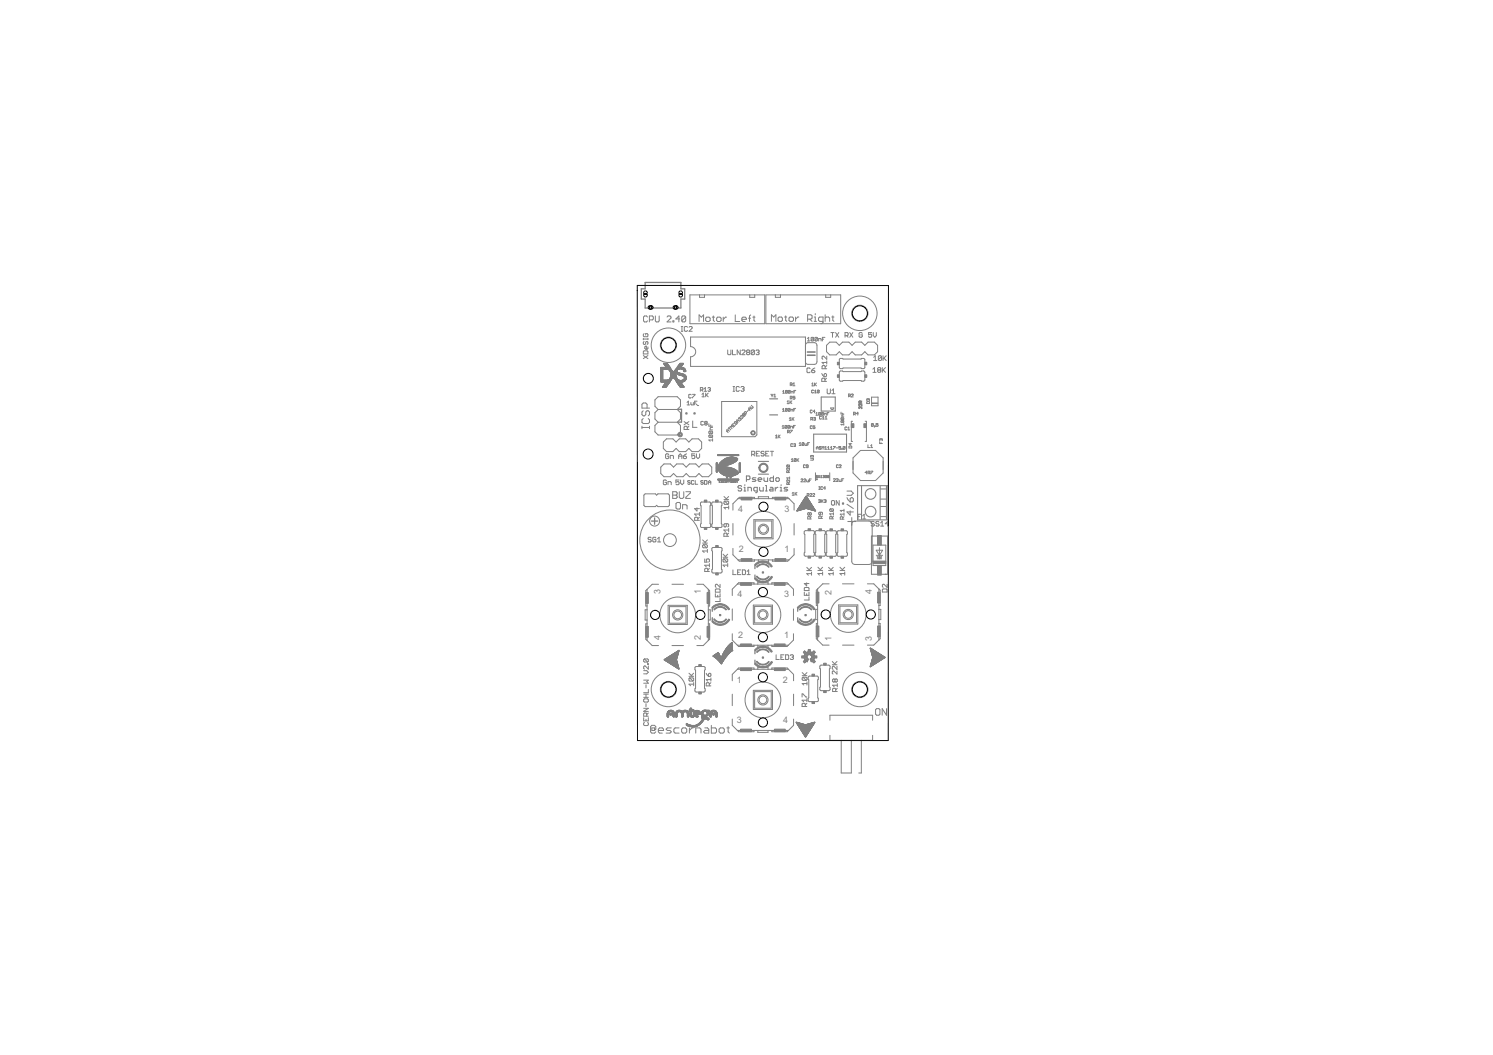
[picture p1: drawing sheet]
<svg xmlns="http://www.w3.org/2000/svg" width="297mm" height="210mm" viewBox="0 0 297 210" stroke-linecap="round" stroke-linejoin="round" font-family="sans-serif">
<defs><g id="words">
<g font-size="2" fill="#808080">
<text x="146.8" y="101.9">4</text>
<text x="156.1" y="101.9">3</text>
<text x="147" y="109.9">2</text>
<text x="156.1" y="109.9">1</text>
<text x="131.4" y="118.1" transform="rotate(-90 131.4 118.1)">3</text>
<text x="139.4" y="118.1" transform="rotate(-90 139.4 118.1)">1</text>
<text x="146.7" y="118.9">4</text>
<text x="156" y="118.9">3</text>
<text x="165.5" y="118.3" transform="rotate(-90 165.5 118.3)">2</text>
<text x="173.5" y="118.2" transform="rotate(-90 173.5 118.2)">4</text>
<text x="131.4" y="127.4" transform="rotate(-90 131.4 127.4)">4</text>
<text x="139.4" y="127.3" transform="rotate(-90 139.4 127.3)">2</text>
<text x="146.8" y="126.9">2</text>
<text x="156" y="126.9">1</text>
<text x="165.5" y="127.5" transform="rotate(-90 165.5 127.5)">1</text>
<text x="173.5" y="127.5" transform="rotate(-90 173.5 127.5)">3</text>
<text x="146.6" y="135.9">1</text>
<text x="155.7" y="135.9">2</text>
<text x="146.6" y="143.9">3</text>
<text x="155.8" y="143.9">4</text>
</g>
</g></defs>
<g fill="none" stroke="#808080" stroke-width=".2">
<path d="M137.3 58.7h14.8v5.7h-14.8zM139.2 58.7v.5h1v-.5M149.2 58.7v.5h1v-.5M152.4 58.7h14.9v5.7h-14.9zM154.3 58.7v.5h1v-.5M164.3 58.7v.5h1v-.5M128 70l.1-.2h.7l.1 .2v.4h-.9zM128 70.7l.9 .7M128 67.3v.3M128 67.5h.9M128.1 66.4l-.1 .1 .1 .5h.7l.1-.2-.1-.4h-.3v.3M128.1 67.9l-.1 .2 .1 .4 .4-.1 .1-.5 .3 .2-.1 .4"/>
<path d="M128.8 63.1l-.2-.2h-.4l-.2 .2v.7l.2 .3h.4l.2-.3M128.9 70.7l-.9 .7M128.9 67.3v.3M128.9 69l-.1 .5h-.3l-.2-.2v-.3l.3-.1v.6M129.2 63.6h.6l.2-.1v-.4l-.2-.2h-.6v1.2M130.4 62.9v.9l.2 .3h.4l.1-.3v-.9M132.7 63.1l.2-.2h.4l.2 .2v.2l-.8 .8h.8M133.9 63.8h.2v.3h-.2zM135.3 63.5h-.8l.6-.6v1.2M135.5 65.9h.3M135.5 65h.3M135.7 65v.9"/>
<path d="M136.4 63.1l-.2-.2h-.4l-.2 .2v.7M136.4 63.1v.7l-.2 .3h-.4l-.2-.3M136.4 63.1l-.8 .7M136.8 65.1l-.2-.1-.5 .1v.6l.2 .2h.3l.2-.2M137.1 65.1l.1-.1 .5 .1v.2l-.6 .6h.6M137.4 67.1h22.9v5.8h-22.9v-1.9a1.02 1.02 0 0 0 1-1 1.02 1.02 0 0 0-1-1zM137.5 78.6l-.1-.1-.4 .1v.5l.2 .1 .3-.1M137.8 78.5h.5l-.5 .7M138.7 79.8h-.5v.8M139.1 64v-1.3l.4 .4 .5-.4v1.3M139.3 77.6h.4l.1-.4-.5-.1v.8M139.6 77.6l.2 .3"/>
<path d="M139.7 78.5l.2-.3v.8M139.7 79h.4M140.1 77.4l.2-.3v.8M140.1 77.9h.5M140.4 63.3l.2-.2h.5l.2 .2v.5l-.2 .2h-.5l-.2-.2zM140.4 78.2v.8M140.5 78.6l.4 .4M140.8 77.2l.4-.1 .1 .1-.1 .3M140.9 78.2l-.5 .5M141.1 77.5h.1M141.2 77.5l.1 .1-.1 .3-.4-.2M141.7 63.1h.5"/>
<path d="M141.9 62.9v.9l.3 .2M142.8 63.1h.4l.3 .2v.5l-.3 .2h-.4l-.2-.2v-.5zM143.6 79.9h7v6.6l-.4 .4h-6.6zM143.9 63.1v.9M144.5 63.1h-.2l-.4 .4M144.8 69.6v.8l.1 .2 .5-.2v-.8M145.7 69.6v1h.6M145.8 77.9h.4M145.8 76.9h.4M146 76.9v1M146.3 62.7v1.3h.9M147.1 77.1l-.2-.2h-.3l-.1 .2v.6l.1 .2h.3l.2-.2"/>
<path d="M147.3 69.6v1l-.6-1v1M147.4 77.1l.2-.2h.3l.1 .2-.1 .3M147.6 63.5h.9v-.2l-.2-.2h-.5l-.2 .2v.5l.2 .2h.5M147.6 69.8l.1-.2 .5 .2v.2l-.6 .6h.6M147.7 77.4h.2M147.9 77.4l.1 .1-.1 .4h-.3l-.2-.2M148.7 70.1l-.2-.1 .2-.4 .5 .2-.2 .3M148.7 70.1l-.2 .2 .2 .3 .5-.2-.2-.3M148.7 70.1h.3M148.9 63.3h.5M149.4 62.7l-.3 .2v1.1M149.8 63.1h.4"/>
<path d="M150 62.9v.9l.2 .2M150.1 69.8v.6l-.2 .2-.4-.2M150.1 69.8l-.2-.2-.4 .2v.6M150.1 69.8l-.6 .6M150.4 69.8l.5-.2 .1 .2-.1 .3M150.7 70.1h.2M150.9 70.1l.1 .2-.1 .3-.5-.2M153.4 78.4l.2 .3M153.5 63.9v-1.3l.4 .5 .5-.5v1.3M153.6 78.7v.3M153.8 78.4l-.2 .3M154 79h.3"/>
<path d="M154 78.6l.2-.2v.6M155 63.1h.4l.3 .2v.4l-.3 .2h-.4l-.2-.2v-.4zM155.7 77.9l.2-.2v.5M155.7 78.2h.4M156.1 63.1h.4M156.3 62.8v.9l.2 .2M156.6 79.9l.2-.2v.6M156.7 77.8h-.4v.3M156.7 77.8v.3h-.4M156.7 77.8l-.4 .3M157.2 79.7v.6M157.2 63.1h.4l.3 .2v.4l-.3 .2h-.4l-.2-.2v-.4z"/>
<path d="M157.2 77.8v.3h-.4M157.2 77.8h-.4v.3M157.2 77.8l-.4 .3M157.2 76.6h.3l.1-.3-.4-.1v.6M157.2 79.2l.4-.1-.1-.3h-.3v.6M157.4 78.2v-.3l.4 .1v.2M157.4 79.2l.2 .2M157.4 76.6l.2 .2M157.5 79.7l-.3 .4M157.8 76.4l.2-.2v.6M157.8 76.8h.4M158 78h.1"/>
<path d="M158.2 78.8h-.4v.3h.4l-.1 .3-.3-.1M158.3 63.1v.8M158.3 77.7h-.3v.5M158.9 63.1h-.2l-.4 .4M160.3 68.7v-.3l.5-.2h1.4l.3 .5-.1 3.6-.4 .2h-1.4l-.3-.2v-.3M160.6 67.4l.3-.3v.7M160.6 67.8h.5M160.7 63.5h.6l.3-.2v-.5l-.3-.2h-.6v1.3M161.1 63.5l.5 .4M161.2 73.4l-.2-.2-.5 .2v.6l.2 .1 .5-.1M161.5 73.7h.4l.2 .3-.5 .1-.1-.1zM161.5 76.4l.2-.2v.6"/>
<path d="M161.5 76.8h.4M161.9 67.2l-.1-.1-.4 .1v.5M161.9 77.7h-.4v.4h.4M161.9 67.2v.5l-.1 .1-.4-.1M161.9 67.2l-.5 .5M162 63.9h.4M162 63.1h.2v.8M162.1 76.2v.6M162.1 77.8l.1-.2v.6M162.1 78.2h.3M162.1 73.2l-.6 .5M162.2 76.5l.2 .3"/>
<path d="M162.2 62.4v.2M162.4 76.2l-.3 .4M162.6 67.2l-.1-.1-.4 .1v.5M162.6 67.2v.5l-.1 .1-.4-.1M162.6 67.2l-.5 .5M162.9 67.8v-.4l.5 .1v.3M163 77.7v.4h-.4M163 77.7h-.4v.4M163 77.7l-.4 .4M163.5 74.3l.5 .7M163.6 67.5h.3M163.7 63.9h-.6l-.2-.2v-.4l.2-.2h.6v1.1l-.2 .2"/>
<path d="M164 74.5l.3-.2 .1 .2v.3l-.1 .2h-.3zM164.1 67.1h-.5v.7M164.1 75.9v-.5l-.1-.2h-.3l-.2 .2v.5h.9M164.2 63.3l.2-.2h.4l.3 .2v.6M164.2 62.6v1.3M164.2 73.4v-.5l-.2-.2h-.3l-.1 .2v.5h.9M164.4 68.7l.7-.6h1.2l.7 .6 .6-.6h1.3l.6 .6 .7-.6h1.2l.7 .6 .6-.6h1.3l.6 .6v1.3l-.6 .6h-1.3l-.6-.6-.7 .6h-1.2l-.7-.6-.6 .6h-1.3l-.6-.6-.7 .6h-1.2l-.7-.6zM164.4 75.2l-.3 .4M164.5 70.9v.6l-.6-.6h-.2l-.1 .1 .1 .5M164.5 71.8v.6M164.5 72.7l-.3 .3M164.5 72.1h-.9l.3 .3"/>
<path d="M164.6 77.4v.8l.1 .1h.3l.2-.1v-.8M165.3 66.2h.6M165.5 63.1h.4M165.5 77.7l.3-.3v.9M165.5 78.3h.6M165.6 66.2v.9M165.7 62.8v.9l.2 .2M166.2 66.2l.7 .9M166.9 66.2l-.7 .9M167 71.4l4.9-.1 .2 .3-.1 1.6-.2 .1-.5-.1-4.2 .1-.1-.2zM167 73.9l4.9-.1 .2 .3-.1 1.6-.2 .1-.5-.1-4.2 .1-.1-.2zM168.1 66.8h.5l.1-.5-.1-.1h-.5v.9"/>
<path d="M168.4 66.8l.3 .3M168.8 78.8l.4-.1-.1-.3h-.3v.6M169 78.8l.2 .2M169.1 66.2l.6 .9M169.4 78.5l.1-.1 .3 .1-.4 .5h.4M169.7 66.2l-.6 .9M171.4 79.8l-.1 .2M171.6 66.3l-.2-.1-.5 .1v.7l.2 .1 .5-.1v-.4h-.4M172.5 79.9h.4l.1 .4h-.6zM172.7 79.4h-.3l.1 .3M172.7 79.4h.3l-.1 .3M172.7 79.4v.1"/>
<path d="M173.4 79h1.3v1.7h-1.3zM173.4 66.2h-.6v.4l.5-.1 .1 .5-.1 .1-.5-.1M173.7 73.4l.3-.3v1M173.7 74.1h.6M173.7 66.2v.6l.4 .3 .2-.3v-.6M173.8 71.1l.3-.3v.9M173.8 71.7h.7M174.8 73.6l-.2-.2 .2-.3h.3l.1 .2-.1 .3M174.8 73.6l-.2 .2 .2 .3h.3l.1-.2-.1-.3M174.8 73.6h.3M175.4 71v.6l-.2 .1h-.3l-.1-.1M175.4 71l-.2-.2h-.3l-.1 .2v.6"/>
<path d="M175.4 71l-.6 .6M175.5 73.1v1M175.7 70.8v.9M175.7 73.6l.5 .5M175.9 71.2l.4 .5M176.2 73.1l-.7 .7M176.3 70.8l-.6 .6M127.7 85h1.5M127.7 84.8v.5M128 81.7l-.3 .3v.5l.3 .2h.2l.3-.2v-.5l.2-.3h.3l.2 .3v.5l-.2 .2M128 83.3l-.3 .2v.5l.3 .3h1l.2-.3v-.5l-.2-.2M128.4 98.3h2l.2 .2 .3-.2h2l.3 .2v2l-.3 .3h-2l-.3-.3-.2 .3h-2l-.3-.3v-2z"/>
<path d="M128.7 81.2v-.8l-.2-.2h-.5l-.3 .2v.8h1.5M129.2 84.8v.5M130.9 81.5l-.6-.7v-1.2l.6-.7h3.8l.7 .7v1.2l-.7 .7M130.9 84l-.6 .6v1.3l.6 .7h3.8l.7-.7v-1.3l-.7-.6M130.9 81.5l-.6 .6v1.3l.6 .6M130.9 84h3.8M130.9 81.5h3.8M131.5 92.9l.6-.6h1.3l.6 .6 .6-.6h1.3l.6 .6 .7-.6h1.2l.7 .6 .6-.6h1.3l.6 .6v1.3l-.6 .6h-1.3l-.6-.6-.7 .6h-1.2l-.7-.6-.6 .6h-1.3l-.6-.6-.6 .6h-1.3l-.6-.6zM132.6 95.7l-.2-.2-.4 .2v.6l.1 .1 .5-.1v-.3h-.3M132.6 87.3h1.3l.6 .6 .6-.6h1.3l.7 .6 .6-.6h1.3l.6 .6v1.3l-.6 .7h-1.3l-.6-.7-.7 .7h-1.3l-.6-.7-.6 .7h-1.3l-.6-.7v-1.3zM132.9 96.4v-.6h.5l.1 .2v.4M133.1 90.5l-.2-.2h-.3l-.2 .2v.6l.2 .1h.3l.2-.1v-.3h-.4"/>
<path d="M133.3 91.2v-.6h.5l.2 .2v.4M133.8 98.5h.7M133.8 97.8h.7l.2 .3-.2 .4 .2 .4-.2 .3h-.7zM134.7 81.5l.7 .6v1.3l-.7 .6M135 91.2v-.6l.3-.3 .4 .3v.6M135 90.8h.7M135.1 95.5h-.6v.5l.3-.2 .3 .2v.3l-.2 .1-.4-.1M135.1 97.8v1.1l.3 .3h.4l.2-.3v-1.1M135.4 95.5v.6l.3 .3 .3-.3v-.6M136 90.8h.4l.2 .3-.2 .1h-.3l-.1-.1zM136.1 83.9l1 .6M136.5 97.8h.9v.3l-.9 .8v.3h.9"/>
<path d="M136.6 90.3l-.6 .5M136.7 80.1l.2-.3v.8M136.7 80.6h.5M136.7 85.4v-.4l-.1-.2h-.3l-.2 .2v.4h1M137.1 84.8l-.4 .3M137.1 83.9l-1 .6M137.3 95.7l-.1-.1-.4 .1 .1 .3 .4 .1-.1 .3-.4-.2M137.5 80.1l.1 .5h.3v-.5M137.8 83.8v1.2h.9M138.1 95.7l-.2-.1-.3 .1v.5l.1 .2 .4-.2M138.2 80.2h.3M138.2 90.3h-.6v.5l.5-.2 .1 .5-.1 .1h-.3l-.2-.1"/>
<path d="M138.3 95.6v.8h.5M138.5 80.4l.5 .3M138.6 90.3v.6l.3 .3 .3-.3v-.6M139.4 99.9h1.8l.2 .1-.1 4.2 .1 .5-.2 .2h-1.7l-.1-.1zM139.9 95.7l-.1-.1-.4 .1 .2 .3 .3 .1-.1 .3-.4-.2M139.9 83.9l-.1-.1-.4 .1v.6l.2 .1 .3-.1M140.2 95.6l.5 .1-.2 .7h-.3zM140.3 84.2l-.1-.1 .1-.3 .4 .1-.1 .3M140.3 84.2l-.1 .1 .1 .3 .4-.1-.1-.3M140.3 84.2h.3M140.9 96h.5M140.9 96.4v-.6l.3-.2 .2 .2v.6"/>
<path d="M141 84.3v.5h.8M141.2 85.8l-.2 .4 .6 .1M141.2 86.6l-.2 .3 .6 .1M141.2 85.8l.6 .1-.2 .4M141.2 86.6l.6 .1-.2 .3M141.2 86.6l.4 .4M141.2 85.8l.4 .5M141.4 84.5v.3M141.7 99.9h1.8l.1 .1-.1 .6v3.6l.1 .6-.1 .1h-1.7l-.2-.1zM141.8 85l-.5 .2v.3h.5M141.8 87.3v.5M141.8 87.5h-.8l.3 .3"/>
<path d="M143.1 95.8h.1M143.3 95.6h-.2v.4h.2M143.7 95.7l-.2 .1 .2 .2h-.2M144 99.4h1M144 98.8l.7 .6M144.1 95.7l-.2 .1v.2h.2M144.2 99.7h.6l.2 .2-.2 .5M144.2 99.7l.6 .7M144.2 99.7l-.2 .2 .2 .5h.6M144.3 95.8l.2-.1v.2l-.2 .1zM144.7 95.7v.3M144.9 95.7l-.2 .2"/>
<path d="M144.9 85.6l-.2 .3M145 98.8l-.5 .5M145 96v-.3h.2l.1 .3M145 85.1l.4 .4M145.1 85.8l-.2-.3h-.3v.3l.3 .3M145.1 85l-.2 .3M145.5 95.7l.2 .1v.2h-.2v-.1h.2M145.8 95.6l.3 .1-.1 .3h-.2zM145.8 95.8h.2M145.9 84.2l-.3 .3 .4 .4 .3-.3M145.9 85l-.4-.4v.3h-.2l.3 .4M146 84.5l-.1 .2"/>
<path d="M146.2 95.8l.2-.1 .1 .2-.2 .1zM146.4 83.9l-.3 .1v.2l.3 .2 .2-.1-.1-.3-.1 .2M146.6 95.7h.1M146.7 95.7v.3M146.8 99.2h10.2M146.9 83.6l-.3 .3M147.1 83.8l-.3-.2h-.2v.2l.2 .3M147.2 83.3l-.2-.2-.1 .3M147.2 83.3l.2 .2-.2 .1M147.2 83.3v.1M147.3 83l.1-.3 .2 .1v.5l.3-.3M148 82.5v-.1l-.2-.1-.1 .3h.2"/>
<path d="M148 82.5l.2 .1-.1 .2-.2-.2M148 82.5l-.1 .1M148.3 82.4l.2-.2-.1-.3-.4 .2 .4 .4M148.9 81.6l-.3 .3M149.3 81.2l-.3 .3M149.5 81.4l-.3-.2h-.2v.2l.2 .3M149.5 80.6l.3 .5-.2 .1-.4-.3M149.5 90.4h.5l.2-.5-.2-.1h-.5v.9M149.9 90.4l.3 .3M150.1 99.2v-.2h-3l-1.3 1.2v1.3M150.5 90.3h.3M150.9 99.2v-.4h2v.4"/>
<path d="M151.1 89.8h-.6v.9h.6M152 89.9l-.1-.1-.5 .1 .2 .4 .4 .1-.1 .3-.5-.1M152.3 90.3h.4M153 89.8h-.7v.9h.7M153.3 89.8h.6M153.6 89.8v.9M153.7 99.2v-.2h3l1.3 1.2v1.3M154.3 86.7l.2-.1v.5M154.3 87.1h.4M154.8 86.6v.5M154.9 86.8l.3 .3M155.2 86.6l-.4 .3"/>
<path d="M155.6 84.8l.2-.2v.6M155.6 85.2h.4M155.7 81.4l.2-.1v.5M155.7 81.8h.4M156.5 84.7v.4h-.3M156.5 84.7h-.3v.4M156.5 84.7l-.3 .4M156.6 92.5v.4h.4M156.6 92.5h.4v.4M156.6 92.5l.4 .4M156.6 80.3h.4M156.6 81.4l-.1 .4-.2-.1"/>
<path d="M156.6 81.4l-.3-.1v.4M156.6 81.4l-.3 .3M156.7 86h.3v-.3l-.3-.1v.5M156.9 86l.1 .1M156.9 94v-.3l-.3-.1-.1 .4h.6M156.9 96.4v-.3l-.3-.1-.1 .4h.6M157 83.2l.2-.1v.5M157 83.6h.4M157.1 93.1v.4l-.4-.4-.2 .1 .1 .3M157.1 93.6l-.2 .2M157.1 95.5v.3l-.4-.3h-.2l.1 .3M157.1 94.9v.4"/>
<path d="M157.1 96l-.2 .2M157.1 95.1h-.6l.2 .2M157.1 84.7v.4h-.4M157.1 84.7h-.4v.4M157.1 84.7l-.4 .4M157.2 81.4l-.3-.1-.1 .4M157.2 81.4l-.1 .4-.3-.1M157.2 81.4l-.4 .3M157.2 85.6h.4l-.4 .5M157.3 80l.2 .3M157.3 85.2v-.4h.3l.1 .4M157.4 81.8v-.4l.3 .1v.3"/>
<path d="M157.4 91.4l.2-.2v.6M157.4 91.8h.4M157.6 83.1v.5M157.6 98.5h.4M157.6 98.1l.2-.1v.5M157.7 83.4l.3 .2M157.7 88.4h-.4v.4h.4M157.9 84.9h.2M157.9 88.4l.3-.1v.3M157.9 81.5h.2M158 83.1l-.4 .3M158.1 88.6h.1"/>
<path d="M158.2 88.6v.2h-.3M158.2 98v.5M158.2 84.6h-.3v.6M158.3 98.2l.3 .3M158.3 81.3h-.4v.5M158.4 91.3h-.4v.4M158.4 91.3l-.4 .4M158.4 91.3l-.1 .5-.3-.1M158.6 91.2v.6M158.6 98l-.4 .3M158.6 91.5l.3 .3M158.9 91.2l-.3 .4"/>
<path d="M159 88.2l.2-.1v.5M159 88.6h.4M159.4 95.4v-.1l.3 .1-.3 .5h.3M159.9 95.4l.1-.1 .3 .1-.4 .5h.4M159.9 88.2l-.2-.1-.1 .4M159.9 88.2v.4l-.3-.1M159.9 88.2l-.3 .3M160.1 88.2l.1 .4h.3v-.4M160.2 92.6l-.1-.1-.2 .1v.4l.3-.1M160.5 95.5l.1 .4h.2v-.4M160.6 98.6l.4-.1-.1-.3h-.3v.6M160.7 88.3h.2"/>
<path d="M160.8 92.8l-.4-.1 .1-.2 .3 .1v.3l-.1 .1-.3-.1M160.8 98.6l.2 .2M161 95.6h.2M161.1 88.1h-.4v.5M161.1 98.3l.1-.1 .3 .1-.4 .5h.4M161.3 91.2l.5 .1-.1 .2h-.4M161.3 83.4h.3l.1-.3h-.4v.5M161.4 95.3h-.4v.6M161.5 83.4l.2 .2M161.5 90.7v.1M161.5 90.7v-.1l-.2 .1 .1 .3M161.5 90.7l.1-.1 .2 .1-.1 .3"/>
<path d="M161.6 84.8h-.4v.4h.4M161.6 81.7h-.4v.4h.4M161.7 98.3l.1-.1 .3 .1-.4 .5h.4M161.9 83.1h.3v.2M162.1 83.3h.1M162.1 84.7h-.3v.3h.3l-.1 .3-.2-.1M162.1 81.9h-.3l.3-.3v.5M162.2 83.3v.3l-.3-.1M162.2 94.1v1.5M162.3 82.2l.2-.1v.5M162.3 82.6h.4M162.4 89.4v-.4l.2-.2 .2 .2v.4"/>
<path d="M162.4 89.1h.4M162.6 94.7l-.2-.1-.1 .1 .3 .3h-.3M162.8 94.6l.3 .4M162.8 99.5l.3-.1v.3M162.9 97.4h.2M162.9 96.8h.2M163 96.8v.6M163 99.7h.1M163.1 94.6l-.3 .4M163.1 99.7v.3l-.3-.1M163.3 82.1v.4h-.4M163.3 82.1h-.3l-.1 .4"/>
<path d="M163.3 94.7l.1-.1v.4M163.3 95h.3M163.3 82.1l-.4 .4M163.3 88.9h-.3l.3 .3v.2l-.3-.1M163.4 99.4v.6M163.4 82.9h-.4v.4h.4M163.5 99.7l.3 .3M163.5 89.4v-.6l.2 .2 .2-.2v.6M163.6 83.4h.4M163.6 83l.2-.2v.6M163.7 96.9h-.4v.4h.4M163.7 94.7l.2-.1v.2"/>
<path d="M163.8 99.4l-.4 .4M163.8 82.1v.4h-.4M163.8 82.1h-.4v.4M163.8 82.1l-.4 .4M163.9 94.8h.1M163.9 94.8v.2h-.2M164 99.5l.3-.1v.3M164 82.6v-.4h.3l.1 .4M164.1 89l.2-.2v.6M164.1 89.4h.4M164.1 99.7h.2M164.2 83l.2-.2v.6"/>
<path d="M164.2 83.4h.3M164.2 97.1h-.3l.2-.3v.6M164.3 99.7v.3l-.3-.1M164.5 94.7l-.2-.1-.1 .4M164.5 94.7v.3h-.3M164.5 94.7l-.3 .3M164.6 82.3h.1M164.7 89.4h.3M164.7 89l.1-.2v.6M164.7 94.8v-.2l.2 .1v.1M164.7 94.8h.2M164.7 94.8v.2h.2v-.2"/>
<path d="M164.9 82.1h-.3v.5M165.1 94.1v1.5M165.2 89l.2-.2v.6M165.2 89.4h.4M165.4 99.7l.2-.1 .4 .1v.7l-.1 .1-.5-.1zM165.8 88.8h.4l-.4 .6M165.8 95.3h.4l-.4 .5h.4M166.3 89.1h.4M166.4 95.3h.4l-.4 .5h.4M166.8 92.6l-.1-.1-.3 .1 .1 .4 .3-.1M166.9 95.4l.1 .4h.3v-.4M167 99.6v.9l-.6-.9v.9"/>
<path d="M167 92.6l.1-.1 .2 .1-.3 .4h.3M167.3 88.8h-.4v.3h.4l-.1 .3-.3-.1M167.3 82v.4h.6M167.4 83.7h.4v.4M167.4 83.1v.4h.4M167.4 83.7v.4h.4M167.4 83.1h.4v.4M167.4 83.7l.4 .4M167.4 83.1l.4 .4M167.5 89.3l.1 .1zM167.5 95.5h.2M167.6 82.2v.2"/>
<path d="M167.9 95.2h-.4v.6M167.9 84.4h-.6l.2 .2M167.9 84.2v.4M167.9 82.5l-.4 .2v.2h.4M168.1 88.9v.4h-.4M168.1 88.9h-.4v.4M168.1 88.9l-.4 .4M168.5 85.1l-.1-.1-.3 .1 .1 .4 .3-.1M168.5 99l.6 .9M168.5 97.7h.9l.4 .4-.4 .5h-.9M168.7 85.5h.4M168.7 85.2l.2-.2v.5"/>
<path d="M169 88.8h.4l.1 .3h-.6zM169.1 99.2l.3-.2 .4 .2v.5l-.2 .2h-.5zM169.2 88.2v.4l-.3-.3h.6M169.6 83.8h-.2v4h.2M169.7 91.1l1.5-1.5h3l1.5 1.5v3l-1.5 1.5h-3l-1.5-1.5zM169.8 82.4l.4-.1-.1-.3h-.3v.6M170 82.4l.2 .2M170.8 82.3h-.4l.3-.3v.6M171.3 80.2v-.3l-.3-.1-.1 .4h.5M171.4 80.4v.3l-.3-.3-.2 .1 .1 .2M171.4 80.9v.4l-.3-.4-.2 .1 .1 .3M172.1 83.8h.3v4h-.3"/>
<path d="M172.5 94h-.4l.3-.3v.6M172.7 88.5v.5h.3M172.7 94.1h.3l.1-.3-.4-.1v.6M172.9 94.1l.2 .2M173.2 88.7l.2-.2v.5M173.2 89h.4M173.2 93.7h.4l-.4 .6M173.8 84.4l-.1 .4-.3-.1M173.8 84.4l-.3-.1-.1 .4M173.8 84.4l-.4 .3M174 84.7l.1 .1zM174.1 84.8l-.2 .2"/>
<path d="M174.6 80.2h-1.2v.1h1.2M174.7 84.3h-.4v.2h.4l-.1 .3-.3-.1M175 87.9v.3h.6M175.2 99.3h1M175.2 97.3h1M175.3 87.4h.3l-.1 .3M175.3 87.4h-.3l.1 .3M175.3 87.4v.1M175.3 88.1v.1M128.7 117.3v10.1M129.6 107l-.2-.1-.5 .1 .2 .4 .5 .1-.2 .3-.5-.1M130.5 107l-.2-.1-.4 .1v.7l.1 .1 .5-.1v-.3h-.3"/>
<path d="M130.8 107.8h.6M130.8 107.2l.3-.3v.9M131 116.2h-1.2l-1.3 1.3v3.1h.2M133.7 116.2h2.3M134.5 100.2l.2-.2h.5l.2 .2v.9l-.2 .2h-.5l-.2-.2zM135.8 101.3v-.9h.7l.2 .2v.7M138.6 116.2h1.3l1.3 1.3v3.1h-.3M138.7 101v.7l-.5-.5h.9M138.8 103.5v-.4l-.1-.2-.5 .2v.4h.9M139.1 102v.6M139.1 102.9l-.3 .3M139.1 102.3h-.9l.3 .3"/>
<path d="M139.8 108.1h.9M139.8 107.4l.6 .7M140 108.4h.6l.1 .1v.3l-.1 .2M140 108.4l-.2 .1v.3l.2 .2h.6M140 108.4l.6 .6M140.2 111.2v.6h.5l-.2-.3 .2-.3 .4 .2-.1 .4M140.7 109.6h-.9l.3 .3M140.7 109.3v.6M140.7 107.4l-.4 .5M140.8 113.7v-.5l-.1-.1h-.3l-.2 .1v.5h.9M140.9 117.3v10.1M141.1 112.1v.7"/>
<path d="M141.1 113.1l-.3 .3M141.1 112.5h-.9l.3 .3M141.7 109l1.7-.1 .2 .2-.1 4.1 .2 .5-.2 .3h-1.6l-.3-.1v-.5l.2-.2zM142.3 118.1v.6h1v-.6M142.5 117.2h.6l.2 .1v.5h-1v-.5zM142.8 118.4v.3M143.3 116.2v.7l-.7-.7h-.1l-.2 .2 .2 .5M143.3 119v.7h-1M143.8 110.9h1M143.8 110.3l.7 .6M144 111.2h.6l.2 .1-.2 .5M144 111.2l-.2 .1 .2 .5h.6"/>
<path d="M144 111.2l.6 .6M144.5 104.2v.5l-.2 .1-.3-.1v-.3l.2-.2h.6l.2 .2v.3l-.2 .1M144.7 106.7v-.5l-.2-.1h-.3l-.2 .1v.5h1M144.8 112.4h-1l.4 .4M144.8 112.1v.7M144.8 110.3l-.5 .4M145 100.6v.7M145 105.1v.7M145 106.1l-.3 .3M145 105.5h-1l.3 .3M145 101h-1l.4 .3M145.8 109.1v1.3l1.3 1.3h3v-.3"/>
<path d="M145.8 104.2v2.2M145.8 113.4v.9h.7M146.7 116.2h10.1M146.7 113.9h.4M146.8 111.4h10.2M147.4 113.4h-.7v.9h.7M147.7 113.4h.5l.1 .1v.7l-.1 .1h-.5zM148.6 114.3h.6M148.6 113.7l.3-.3v.9M150 103.4h3.8v3.8h-3.8zM150 116.2v-.2h-3l-1.3 1.2v1.3M150.2 103.7h3.3v3.3h-3.3z"/>
<path d="M150.8 116.2v-.4h2v.4M150.9 111.4v.4h2v-.4M153.6 116.2v-.2h3l1.3 1.2v1.3M158 109.1v1.3l-1.3 1.3h-3v-.3M158 104.2v2.2M160 117.8v.6h1v-.6M160.1 105.7l1.7-.1 .2 .1-.1 4.2 .1 .5-.1 .2-1.6 .1-.3-.2zM160.2 116.9h.6l.2 .1v.5h-1v-.5zM160.5 116v.6l-.5-.5h1M160.5 118.1v.3M160.5 112.9l.6 .6M160.5 113.5h1"/>
<path d="M161 118.7v.7h-1M161.1 102.1l-.2-.1-.2 .1 .1 .4 .3-.1M161.1 102.1l.1-.1 .2 .1-.1 .4-.2-.1M161.1 102.1v.3M161.2 103.3v-.4l-.4-.1-.1 .5h.7M161.4 102.8l-.2 .2M161.5 114.1h-1l.3 .3M161.5 113.8v.6M161.5 112.9l-.5 .4M162.3 105.7l1.7-.1 .2 .1-.1 .6v3.6l.1 .6-.1 .1-1.7 .1-.2-.2zM162.7 117.2v10.1M162.7 113.5h1"/>
<path d="M162.7 112.9l.6 .6M163.3 101.9l-.1 .5-.3-.1 .1-.4h.5l.1 .1-.1 .4M163.4 103.1v-.3l-.4-.1-.1 .4h.7M163.6 102.7l-.2 .2M163.7 113.8v.6M163.7 114.1h-1l.3 .3M163.7 112.9l-.5 .4M164.4 105.7l1.7-.1 .3 .1-.1 4.2 .1 .5-.2 .3h-1.6l-.2-.2zM164.8 113.5h1M164.8 112.9l.7 .6M165 116.2h-1.3l-1.3 1.2v3.1h.3M165.2 101.2l-.1 .4 .6 .1"/>
<path d="M165.2 101.2l.6 .2-.1 .3M165.2 101.2l.5 .5M165.6 103.2v-.3l-.4-.2-.1 .5h.7M165.8 114.1h-1l.4 .3M165.8 113.8v.6M165.8 112.9l-.5 .4M165.8 102.7l-.2 .3M165.8 102.2h-.7l.2 .3M165.8 102v.5M166.6 105.7l1.7-.1 .3 .1-.1 4.2 .1 .5-.2 .3h-1.6l-.2-.2v-.5l.1-.1zM167.1 113.5h1M167.1 112.9l.6 .6"/>
<path d="M167.6 116.2h2.3M167.7 103.3l-.2-.5-.3 .1v.4h.7M167.9 102.8l-.2 .2M167.9 102.3h-.7l.2 .3M167.9 101.3v.5M167.9 102v.6M167.9 101.6h-.7l.2 .2M168.1 114.1h-1l.3 .3M168.1 113.8v.6M168.1 112.9l-.5 .4M168.5 100.3l1.3 .9M169.1 101.6v.9l-.6-.6h1.3"/>
<path d="M169.6 103.9l.5-.2h2.8l.4 .1 .2 .3v7.6l-.1 .3-.3 .3h-3l-.4-.1-.2-.3v-7.6zM170.7 102.8h.3M171.3 102.3h-.6v1M171.6 103.3h.7M171.6 102.6l.3-.3v1M172.6 116.2h1.2l1.3 1.2v3.1h-.2M173.4 106.7h3.2v7.6h-3.2zM173.7 108.5h2.5v4h-2.5zM173.9 103.9l-.1-.2-.5 .2 .2 .3 .4 .2-.1 .3-.5-.2M174.3 109.5h1.3l-.6 1zM174.3 110.5h1.3M174.5 110.8h.9l-.4 .4z"/>
<path d="M174.5 111.2h.9M174.9 117.2v10.1M174.9 103.9l-.2-.2-.4 .2 .1 .3 .5 .2-.2 .3-.4-.2M175 109v2.1M175.2 104.1l.3-.4v1M175.2 104.7h.6M175.2 102.8h1M175.2 100.8h1M175.6 117.3l.1-.1h.6l.2 .1v.5h-.9zM176.5 116.2v.7l-.6-.7-.3 .2 .1 .5M176.8 104.2h-.7l.5-.5v1M128.1 138.7h.9"/>
<path d="M128.1 138.1h.9M128.1 135.3h.9l-.3 .3 .3 .3h-.9M128.1 133.4h.6l.3 .4-.3 .3h-.6M128.2 131.1l-.1 .2 .1 .4h.6M128.2 139h.6l.2 .5-.2 .2h-.6l-.1-.2zM128.2 131.1h.6l.2 .2-.2 .4M128.2 131.1l.6 .6M128.5 136.2v.7M128.5 138.1v.6M128.5 140v.6M128.7 124.1h-.2v3.1l1.3 1.2h1.2M128.7 121.3h-.3v2.1h.3"/>
<path d="M128.8 132h.2v.2h-.2zM129 132.5v.6l-.6-.6-.3 .2 .1 .4M129 137.2v.6h-.9M132.9 120.4h3.8v3.8h-3.8zM133.2 120.7h3.3v3.3h-3.3zM133.7 128.4h2.3M137.1 134.6h.9M137.1 133.9l.6 .7M137.2 134.9h.7l.1 .1-.1 .5M137.2 134.9l-.1 .1 .1 .5h.7M137.2 134.9l.7 .6M138 136.1h-.9l.3 .3"/>
<path d="M138 135.8v.6M138 133.9l-.5 .5M138.3 132.7l1.7-.1 .3 .2-.1 4.1 .1 .5-.2 .3h-1.6l-.2-.2v-.4l.1-.2zM140.5 134l.5 .6M140.9 121.3h.4v2.1h-.4M140.9 124.1h.3v3.1l-1.3 1.2h-1.3M141 134.1l.3-.1 .1 .4-.4 .2zM141.1 136.5v-.5l-.4-.2-.2 .2v.5h.9M141.4 135.8l-.3 .3M141.4 135.2h-.9l.3 .3M141.4 134.9v.6M145.7 126.1v1.3l1.3 1.2h3v-.2"/>
<path d="M145.7 121.2v2.2M145.7 138.1v2.3M146.7 133.2h10.2M146.7 128.4h10.1M149.9 120.4h3.8v3.8h-3.8zM149.9 137.4h3.8v3.8h-3.8zM150 133.2v-.3h-3l-1.3 1.3v1.2M150.1 137.6h3.3v3.3h-3.3zM150.1 120.6h3.3v3.3h-3.3zM150.8 128.4v.4h2v-.4M150.8 133.2v-.4h2v.4M153.6 133.2v-.3h3l1.3 1.3v1.2"/>
<path d="M154.4 130.3v.9h.6M155.4 130.7h.3M156 130.3h-.6v.9h.6M156.3 130.3h.5l.1 .1v.7l-.1 .1h-.5zM157.2 130.4l.5-.1 .2 .1-.2 .3M157.5 130.7h.2M157.7 130.7l.2 .2-.2 .3-.5-.1M157.9 121.2v2.2M157.9 126.1v1.3l-1.3 1.2h-3v-.2M157.9 138.1v2.3M159.5 130.8h1.1M159.5 130.7h1"/>
<path d="M159.5 130.6h1M159.6 138.7v-.6l.9 .6M159.6 134.4h.9M159.6 133.8l.6 .6M159.8 134.7l-.2 .2v.3l.2 .2h.6M159.8 134.7h.6l.1 .2v.3l-.1 .2M159.8 134.7l.6 .7M159.9 131.7h.5M159.9 129.8h.5M159.9 131.5h.8M159.9 129.9h2.2M160 129.6h.2"/>
<path d="M160 131.8h.2M160 130.5h-.5v.4h.5M160 130.9l.1 .4-.3 .3 .3 .3 .4-.3 .1 .1M160 131.4h.7M160 130.5h.6M160 130h2M160 130.9h.6M160 131.1h.7M160 130.4h.7M160.1 129.5l.4 .3h.1M160.1 129.5l-.3 .3 .3 .4-.1 .3M160.1 129.5h.1"/>
<path d="M160.1 130.2h1.8M160.1 131.3h.7M160.1 131.2h.7M160.1 130.1h1.8M160.5 139.9l-.3 .4M160.5 139.3h-.9l.3 .3M160.5 139v.6M160.5 130.8l.3 .3-.2 .6M160.5 130.6v.2M160.5 135.7v.6M160.5 136h-.9l.3 .3M160.5 133.8l-.4 .5"/>
<path d="M160.6 129.8h.8M160.6 131.7h.1M160.8 129.6h.4M160.8 129.5h.4M160.8 129.4h.4M160.8 129.3h.4M160.9 134.6l1.7-.1 .2 .2-.1 4.1 .1 .5-.1 .3h-1.7l-.2-.2zM161 130.2l-.5 .4M161.1 130.2l.3 .3M161.2 131.2h.7M161.3 131.3h.6M161.3 131.1h-.1l.2 .6"/>
<path d="M161.3 131.4h.7M161.3 131.1h.7M161.3 130.4h.7M161.4 131.5h.7M161.4 131.7h.1M161.4 130.5l.1 .2M161.4 130.9h.6M161.4 130.5h.6M161.5 130.8h1M161.5 130.6h1M161.5 130.7l-.2 .4M161.5 130.7h1"/>
<path d="M161.6 129.8h.6M161.6 131.7h.6M161.8 129.6h.3M161.8 131.8h.3M161.9 129.5l.3 .3M161.9 129.5l-.3 .3-.4-.1v-.5h-.4v.5l-.2 .1M161.9 129.5h.1M162 130.9l-.1 .4 .3 .3-.3 .3-.3-.3-.2 .1M162.2 129.8l-.3 .4 .1 .3h.5v.4h-.5M162.7 124h-.3v3.1l1.3 1.3h1.3M162.7 121.2h-.4v2.1h.4M163.2 132.4l1.7-.1 .2 .2-.1 4.2 .1 .5-.1 .2h-1.6l-.3-.2v-.4l.1-.1z"/>
<path d="M165.6 132.2h.9M165.6 131.6l.6 .6M166.1 135.2l-.1-.1-.3 .1 .1 .5 .3-.1M166.1 135.2l.2-.1 .3 .1-.2 .5-.3-.1M166.1 135.2v.4M166.3 137.6v-.5l-.5-.2-.1 .2v.5h.9M166.5 131.6l-.4 .5M166.5 132.5v.7l-.6-.7-.3 .2 .1 .5M166.5 133.5v.6l-.8-.6-.1 .1 .1 .5M166.6 136v.6M166.6 136.9l-.3 .4M166.6 136.3h-.9l.3 .3"/>
<path d="M166.9 120.4h3.8v3.8h-3.8zM167.1 120.6h3.3v3.3h-3.3zM167.6 128.4h2.3M174.9 124h.2v3.1l-1.3 1.3h-1.2M174.9 121.2h.3v2.1h-.3M128.1 142.8v.6h.9v-.6M128.1 140.9h.9l-.9 .6h.9M128.2 143.7l-.1 .2 .1 .5h.6l.2-.2-.2-.5M128.5 143.1v.3M128.7 142.5v-.5l-.5-.1-.1 .1v.5h.9M129 141.9l-.3 .3M129.7 144.8h.5v.5h-.5z"/>
<path d="M130.2 145.3l.3-.2v-.5l-.3-.3h-.5l-.3 .3v1l.3 .3h.5l.3-.3M131 145.3h1v-.2l-.2-.3h-.6l-.2 .3v.5l.2 .3h.6M133.6 144.8h-.8l-.3 .3 .3 .2h.5l.3 .3-.3 .3h-.8M135.1 144.8h-.8l-.2 .3v.5l.2 .3h.8M135.6 145.1l.3-.3h.5l.2 .3v.5l-.2 .3h-.5l-.3-.3zM137.2 144.8v1.1M137.9 144.8h-.2l-.5 .5M138.4 145.9v-1.1h.8l.3 .3v.8M140.2 144.8h.6l.2 .3v.8h-.8l-.2-.3 .2-.3h.8M141.5 144.3v1.6h.8l.3-.3v-.5l-.3-.3h-.8M143.1 145.1l.2-.3h.5l.3 .3v.5l-.3 .3h-.5l-.2-.3zM144.6 144.8h.5"/>
<path d="M144.9 144.6v1l.2 .3M145.7 143.1v1.2l1.3 1.3h3v-.3M146.7 145.3h10.2M150.8 145.3v.4h2v-.4M157.9 143.1v1.2l-1.3 1.3h-3v-.3M160.2 140.6v-.5l-.2-.2-.4 .2v.5h.9M165.1 143.3v-1h8.5v1M165.1 146.3v1h8.5v-1M167.4 147.3v6.5h2v-6.5M171.4 147.3v6.5h-.5M174.4 141h.5l.2 .2v.9l-.2 .2h-.5l-.2-.2v-.9zM176.4 141v1.3l-.9-1.3v1.3"/>
<circle cx="133" cy="68.7" r="3.4"/>
<circle cx="171.1" cy="62.3" r="3.4"/>
<circle cx="130.2" cy="103.7" r=".99"/>
<circle cx="133.3" cy="107.5" r="6"/>
<circle cx="133.3" cy="107.5" r="1.27"/>
<circle cx="151.9" cy="105.3" r="3.6"/>
<circle cx="151.9" cy="105.3" r="1.02"/>
<circle cx="151.9" cy="105.3" r=".76"/>
<circle cx="133" cy="137.2" r="3.4"/>
<circle cx="134.8" cy="122.3" r="3.6"/>
<circle cx="134.8" cy="122.3" r="1.02"/>
<circle cx="134.8" cy="122.3" r=".76"/>
<circle cx="151.8" cy="139.3" r="3.6"/>
<circle cx="151.8" cy="122.3" r="3.6"/>
<circle cx="151.8" cy="122.3" r="1.02"/>
<circle cx="151.8" cy="139.3" r="1.02"/>
<circle cx="151.8" cy="122.3" r=".76"/>
<circle cx="151.8" cy="139.3" r=".76"/>
<circle cx="168.8" cy="122.3" r="3.6"/>
<circle cx="168.8" cy="122.3" r="1.02"/>
<circle cx="168.8" cy="122.3" r=".76"/>
<circle cx="171.1" cy="137.2" r="3.4"/>
</g>
<g fill="none" stroke="#808080" stroke-width=".21">
<path d="M163.4 79h2.8v2.8h-2.8zM147.6 96.8l-.2-.2h-.4l-.2 .2 .2 .3h.4l.2 .2-.2 .4h-.4l-.2-.2M148 97.7h.4M148 97h.2v.7M148.2 96.4v.2M148.5 95.4h.5l.2-.2v-.3l-.2-.2h-.5v1.1M148.8 97.7v-.7h.5l.2 .1v.6M150.4 95.1h-.6l-.1 .1 .7 .4-.2 .2h-.5M150.7 97.7h-.6l-.1-.2v-.4l.1-.1h.6v.9l-.4 .1M150.8 95.4h.8l-.2-.3h-.4l-.2 .1v.4l.2 .2h.4M150.9 94.3h2M150.9 91.8h2"/>
<path d="M151.1 97v.5l.2 .2h.5v-.7M152 95.1v.5l.2 .2h.5v-.7M152.3 96.6h.2v1.1M152.3 97.7h.4M153.2 97h.4l.2 .1v.6h-.6l-.1-.2 .1-.2h.6M153.9 94.7v1.1h-.5l-.2-.2v-.4l.2-.1h.5M154.2 97v.7M154.3 95.2l.2-.1h.4l.1 .1v.4l-.1 .2h-.4l-.2-.2zM154.8 97l-.6 .3M155.2 97.7h.4M155.2 97h.2v.7M155.4 96.4v.2"/>
<path d="M156.7 97h-.5l-.2 .1 .2 .2h.3l.2 .2-.2 .2h-.5M161.9 86.4h6.5v3.5h-6.5zM165.3 81.2h.6l-.2 .3-.3-.1zM170.6 96.6h6.1v6.8h-6.1zM171.4 96.7v6.6M175.1 96.7v6.6M176.4 96.7v6.6M168.7 103.8h1.5M169.5 103v1.5"/>
<circle cx="133" cy="68.7" r="1.61"/>
<circle cx="171.1" cy="62.3" r="1.61"/>
<circle cx="173.2" cy="98.3" r="1.06"/>
<circle cx="173.2" cy="101.8" r="1.06"/>
<circle cx="133" cy="137.2" r="1.61"/>
<circle cx="171.1" cy="137.2" r="1.61"/>
</g>
<path d="M128.4 56.2h7.1v1.3h.7v2h-.7v1.8h-7.1v-1.8h-.8v-2h.8zM134.9 81.4h.7v2.6h-.8M129.6 103.7h1.3M130.2 103v1.3M150.2 112.5v.6M150.2 114.4v.6M141.7 121v.6M141.7 122.9v.6M150.2 129.4v.7M150.2 131.3v.7M158.7 121v.6M158.7 122.9v.6" fill="none" stroke="#808080" stroke-width=".25"/>
<g fill="#808080" stroke="#808080" stroke-width=".2">
<path d="M134.9 86.3a.44 .44 0 0 1 .7-.2 .44 .44 0 0 1-.1 .8 .44 .44 0 0 1-.6-.4h.2a.19 .19 0 0 1 .3-.2 .19 .19 0 0 1 .1 .3 .2 .2 0 0 1-.4 0l-.2-.1z" fill-rule="evenodd"/>
<path d="M150.5 114.7l.1-.1a1.37 1.37 0 0 0 1.2 .6v.2l-.5-.1z" fill-rule="evenodd"/>
<path d="M151.8 115.2a1.42 1.42 0 0 0 1.1-.6l.2 .1-.1 .2-.5 .3-.6 .2h-.1z" fill-rule="evenodd"/>
<path d="M150.6 112.7l.5-.4 .7-.1v.1l-.6 .2-.6 .4-.1-.1z" fill-rule="evenodd"/>
<path d="M151.8 112.2l.7 .1 .5 .5-.1 .1-.5-.4-.6-.2z" fill-rule="evenodd"/>
<path d="M150.1 115.1l.2-.1 .5 .4 1 .3v.2l-.9-.2z" fill-rule="evenodd"/>
<path d="M151.8 115.7l1-.3 .7-.7 .2 .1-.3 .5-.7 .4-.9 .2z" fill-rule="evenodd"/>
<path d="M150.3 112.2l.6-.4 .9-.2v.3l-.7 .1-.8 .5-.2-.1z" fill-rule="evenodd"/>
<path d="M151.8 111.6l.5 .1 .7 .3 .6 .7-.2 .1-.7-.7-.9-.2z" fill-rule="evenodd"/>
<path d="M142 123.2l.1-.1a1.46 1.46 0 0 0 1.2 .6v.2h-.2l-.5-.2z" fill-rule="evenodd"/>
<path d="M143.3 123.7a1.37 1.37 0 0 0 1.1-.6l.2 .1-.6 .5-.6 .2h-.1z" fill-rule="evenodd"/>
<path d="M142.1 121.2l.5-.4 .7-.1v.1l-.7 .2-.5 .4z" fill-rule="evenodd"/>
<path d="M143.3 120.7l.7 .1 .5 .5-.1 .1-.5-.4-.6-.2z" fill-rule="evenodd"/>
<path d="M141.6 123.7l.2-.2 .8 .6 .7 .1v.2l-.9-.2z" fill-rule="evenodd"/>
<path d="M143.3 124.2l1-.3 .7-.7 .2 .1-.4 .5a1.95 1.95 0 0 1-1.5 .6z" fill-rule="evenodd"/>
<path d="M141.8 120.7l.6-.4 .9-.2v.3l-1 .2-.5 .4-.2-.1z" fill-rule="evenodd"/>
<path d="M143.3 120.1l.9 .2 .6 .4 .4 .5-.3 .1-.7-.7-.9-.2z" fill-rule="evenodd"/>
<path d="M150.5 131.6h.1a1.46 1.46 0 0 0 1.2 .6v.1h-.2l-.6-.2z" fill-rule="evenodd"/>
<path d="M151.8 132.2a1.37 1.37 0 0 0 1.1-.6l.2 .1-.6 .4-.6 .2h-.1z" fill-rule="evenodd"/>
<path d="M150.6 129.6l.5-.3 .7-.2v.2l-.6 .1-.6 .4-.1-.1z" fill-rule="evenodd"/>
<path d="M151.8 129.1l.7 .2 .5 .4-.1 .1-.5-.4-.6-.1z" fill-rule="evenodd"/>
<path d="M150.1 132.1l.2-.2 .8 .6 .7 .1v.3l-.9-.2z" fill-rule="evenodd"/>
<path d="M151.8 132.6l1-.2 .7-.8 .2 .1-.3 .5-.7 .5-.9 .2z" fill-rule="evenodd"/>
<path d="M150.3 129.2l.6-.4 .9-.3v.3l-1 .3-.5 .4-.2-.2z" fill-rule="evenodd"/>
<path d="M151.8 128.5l1.2 .4 .6 .7-.2 .2-.7-.7-.9-.3z" fill-rule="evenodd"/>
<path d="M159 123.2l.1-.1a1.46 1.46 0 0 0 1.2 .6v.2h-.2l-.6-.2z" fill-rule="evenodd"/>
<path d="M160.3 123.7a1.37 1.37 0 0 0 1.1-.6l.2 .1-.6 .5-.6 .2h-.1z" fill-rule="evenodd"/>
<path d="M159 121.3l.6-.5 .7-.1v.1l-.7 .2-.5 .4z" fill-rule="evenodd"/>
<path d="M160.3 120.7l.7 .1 .5 .5-.1 .1-.5-.4-.6-.2z" fill-rule="evenodd"/>
<path d="M158.6 123.7l.2-.2 .8 .6 .7 .1v.2l-.9-.2z" fill-rule="evenodd"/>
<path d="M160.3 124.2l.9-.3 .8-.7 .2 .1-.4 .5a1.95 1.95 0 0 1-1.5 .6z" fill-rule="evenodd"/>
<path d="M158.7 120.7l.7-.4 .9-.2v.3l-1 .2-.5 .4-.2-.1z" fill-rule="evenodd"/>
<path d="M160.3 120.1l.9 .2 .6 .4 .4 .5-.3 .1-.7-.7-.9-.2z" fill-rule="evenodd"/>
<path d="M151.2 92.5a.91 .91 0 0 1 1.4 0 .91 .91 0 0 1-.4 1.4 .91 .91 0 0 1-1.2-.8h.2a.71 .71 0 0 1 1-.6 .71 .71 0 0 1 .1 1.2 .71 .71 0 0 1-1.1-.4v-.2h-.2z" fill-rule="evenodd"/>
<path d="M149.5 85.8a.44 .44 0 0 1 .7 .1 .44 .44 0 0 1-.3 .6 .44 .44 0 0 1-.5-.4h.1a.28 .28 0 0 1 .4-.2 .28 .28 0 0 1 .1 .5 .28 .28 0 0 1-.4-.1l-.2-.2z" fill-rule="evenodd"/>
<circle cx="162.5" cy="95.4" r=".11"/>
</g>
<g fill="#808080" stroke="#808080" stroke-width=".2">
<path d="M142.8 95.5h4.2z"/>
<path d="M142.8 95.4l4.2 .1z"/>
<path d="M142.8 95.4h4.2z"/>
<path d="M142.8 95.3l4.2 .1z"/>
<path d="M145.3 95.1h.1z"/>
<path d="M144.6 95.1h.1z"/>
<path d="M145.2 95.1h.3z"/>
<path d="M144.5 95l.3 .1z"/>
<path d="M145.2 95l.3 .1z"/>
<path d="M144.5 95h.3z"/>
<path d="M145.2 95h.3z"/>
<path d="M144.6 94.9l.2 .1z"/>
<path d="M145.2 94.9l.3 .1z"/>
<path d="M144.6 94.9h.1z"/>
<path d="M144.7 94.7l1 .1z"/>
<path d="M144.4 94.7h1.4z"/>
<path d="M144.3 94.6l1.7 .1z"/>
<path d="M144.2 94.6h1.9z"/>
<path d="M144.1 94.6h2.1z"/>
<path d="M144 94.5l2.3 .1z"/>
<path d="M143.9 94.5h2.5z"/>
<path d="M143.8 94.4l2.7 .1z"/>
<path d="M143.8 94.4h2.8z"/>
<path d="M143.7 94.3l2.9 .1z"/>
<path d="M143.6 94.3h3.1z"/>
<path d="M143.6 94.3h3.2z"/>
<path d="M143.5 94.2l3.4 .1z"/>
<path d="M143.5 94.2h3.4z"/>
<path d="M143.4 94.1l3.5 .1z"/>
<path d="M143.3 94.1h3.6z"/>
<path d="M143.3 94l3.6 .1z"/>
<path d="M143.3 94h3.6z"/>
<path d="M142.5 93.9l.2 .1z"/>
<path d="M143.2 93.9l3.7 .1z"/>
<path d="M147.1 93.9l.2 .1z"/>
<path d="M142.5 93.9h.2z"/>
<path d="M143.2 93.9h3.6z"/>
<path d="M147.1 93.9h.2z"/>
<path d="M142.5 93.8l.2 .1z"/>
<path d="M143.1 93.8l3.7 .1z"/>
<path d="M147.1 93.8l.2 .1z"/>
<path d="M142.5 93.8h.2z"/>
<path d="M143.1 93.8h3.6z"/>
<path d="M147.1 93.8h.2z"/>
<path d="M142.5 93.7l.2 .1z"/>
<path d="M143 93.7l3.7 .1z"/>
<path d="M147.1 93.7l.2 .1z"/>
<path d="M142.5 93.7h.2z"/>
<path d="M143 93.7h3.7z"/>
<path d="M147.1 93.7h.2z"/>
<path d="M143 93.7h3.6z"/>
<path d="M142.5 93.6l.2 .1z"/>
<path d="M143 93.6l3.6 .1z"/>
<path d="M147.1 93.6l.2 .1z"/>
<path d="M142.5 93.6h.2z"/>
<path d="M143 93.6h3.6z"/>
<path d="M147.1 93.6h.2z"/>
<path d="M142.5 93.5l.2 .1z"/>
<path d="M143 93.5l3.5 .1z"/>
<path d="M147.1 93.5l.2 .1z"/>
<path d="M142.5 93.5h.2z"/>
<path d="M143 93.5h3.4z"/>
<path d="M147.1 93.5h.2z"/>
<path d="M142.9 93.5h3.4z"/>
<path d="M142.5 93.4l.2 .1z"/>
<path d="M142.9 93.4l3.4 .1z"/>
<path d="M147.1 93.4l.2 .1z"/>
<path d="M142.5 93.4h.2z"/>
<path d="M142.9 93.4h3.3z"/>
<path d="M147.1 93.4h.2z"/>
<path d="M142.5 93.3l.2 .1z"/>
<path d="M142.9 93.3l3.2 .1z"/>
<path d="M147.1 93.3l.2 .1z"/>
<path d="M142.5 93.3h.2z"/>
<path d="M142.9 93.3h3.1z"/>
<path d="M147.1 93.3h.2z"/>
<path d="M142.5 93.2l.2 .1z"/>
<path d="M142.9 93.2l3.1 .1z"/>
<path d="M147.1 93.2l.2 .1z"/>
<path d="M142.5 93.2h.2z"/>
<path d="M142.9 93.2h2.9z"/>
<path d="M147.1 93.2h.2z"/>
<path d="M142.5 93.1l.2 .1z"/>
<path d="M142.9 93.1l2.7 .1z"/>
<path d="M147.1 93.1l.2 .1z"/>
<path d="M142.5 93.1h.2z"/>
<path d="M142.9 93.1h2.6z"/>
<path d="M147.1 93.1h.2z"/>
<path d="M142.5 93l.2 .1z"/>
<path d="M142.9 93l2.4 .1z"/>
<path d="M147.1 93l.2 .1z"/>
<path d="M142.5 93h.2z"/>
<path d="M142.9 93h2.2z"/>
<path d="M147.1 93h.2z"/>
<path d="M142.5 92.9l.2 .1z"/>
<path d="M142.9 92.9l2 .1z"/>
<path d="M147.1 92.9l.2 .1z"/>
<path d="M142.5 92.9h.2z"/>
<path d="M142.9 92.9h1.7z"/>
<path d="M147.1 92.9h.2z"/>
<path d="M142.9 92.9h1.3z"/>
<path d="M142.5 92.8l.2 .1z"/>
<path d="M142.9 92.8l.7 .1z"/>
<path d="M147.1 92.8l.2 .1z"/>
<path d="M142.5 92.8h.2z"/>
<path d="M142.9 92.8h.9z"/>
<path d="M147.1 92.8h.2z"/>
<path d="M142.5 92.7l.2 .1z"/>
<path d="M142.9 92.7l1 .1z"/>
<path d="M147.1 92.7l.2 .1z"/>
<path d="M142.5 92.7h.2z"/>
<path d="M142.9 92.7h1.2z"/>
<path d="M147.1 92.7h.2z"/>
<path d="M142.5 92.6l.2 .1z"/>
<path d="M143 92.6l1.3 .1z"/>
<path d="M147.1 92.6l.2 .1z"/>
<path d="M142.5 92.6h.2z"/>
<path d="M143 92.6h1.4z"/>
<path d="M147.1 92.6h.2z"/>
<path d="M143 92.6h1.7z"/>
<path d="M142.5 92.5l.2 .1z"/>
<path d="M143 92.5l1.8 .1z"/>
<path d="M147.1 92.5l.2 .1z"/>
<path d="M142.5 92.5h.2z"/>
<path d="M143 92.5h1.9z"/>
<path d="M147.1 92.5h.2z"/>
<path d="M142.5 92.4l.2 .1z"/>
<path d="M143 92.4l2.1 .1z"/>
<path d="M147.1 92.4l.2 .1z"/>
<path d="M142.5 92.4h.2z"/>
<path d="M143 92.4h2.2z"/>
<path d="M147.1 92.4h.2z"/>
<path d="M143 92.4h2.3z"/>
<path d="M142.5 92.3l.2 .1z"/>
<path d="M143.1 92.3l2.3 .1z"/>
<path d="M147.1 92.3l.2 .1z"/>
<path d="M142.5 92.3h.2z"/>
<path d="M143.1 92.3h2.4z"/>
<path d="M147.1 92.3h.2z"/>
<path d="M142.5 92.2l.2 .1z"/>
<path d="M143.1 92.2l2.6 .1z"/>
<path d="M147.1 92.2l.2 .1z"/>
<path d="M142.5 92.2h.2z"/>
<path d="M143.1 92.2h2.7z"/>
<path d="M147.1 92.2h.2z"/>
<path d="M142.5 92.1l.2 .1z"/>
<path d="M143.2 92.1l2.6 .1z"/>
<path d="M147.1 92.1l.2 .1z"/>
<path d="M142.5 92.1h.2z"/>
<path d="M143.2 92.1h2.7z"/>
<path d="M147.1 92.1h.2z"/>
<path d="M143.3 92.1h2.7z"/>
<path d="M143.3 92l2.7 .1z"/>
<path d="M143.3 92h2.8z"/>
<path d="M143.4 91.9l2.8 .1z"/>
<path d="M143.4 91.9h2.9z"/>
<path d="M143.5 91.8l2.8 .1z"/>
<path d="M143.5 91.8h2.9z"/>
<path d="M143.6 91.8h2.9z"/>
<path d="M143.6 91.7l2.9 .1z"/>
<path d="M143.6 91.7h3z"/>
<path d="M143.7 91.6l2.9 .1z"/>
<path d="M143.8 91.6h2.8z"/>
<path d="M143.8 91.5l2.8 .1z"/>
<path d="M143.9 91.5h2.8z"/>
<path d="M144 91.4l2.7 .1z"/>
<path d="M144.1 91.4h2.6z"/>
<path d="M144.1 91.3l2.7 .1z"/>
<path d="M144.2 91.3h2.6z"/>
<path d="M144.2 91.2l2.6 .1z"/>
<path d="M144.3 91.2h2.4z"/>
<path d="M144.4 91.2h2.3z"/>
<path d="M144.5 91.1l2.1 .1z"/>
<path d="M144.7 91.1h1.8z"/>
<path d="M144.7 91l1.7 .1z"/>
<path d="M144.9 91h1.3z"/>
<path d="M145.1 91h.9z"/>
<path d="M145.3 90.9l.5 .1z"/>
<path d="M142.8 90.6l4.2 .1z"/>
<path d="M142.8 90.6h4.2z"/>
<path d="M142.8 90.5l4.2 .1z"/>
<path d="M142.8 90.5h4.2z"/>
<path d="M142.8 90.4l4.2 .1z"/>
<path d="M142.4 99.5h.5v.4h-.5z"/>
<path d="M142.4 104.9h.5v.4h-.5z"/>
<path d="M142.4 108.5h.5v.4h-.5z"/>
<path d="M142.4 114h.5v.4h-.5z"/>
<path d="M139 132.2h.5v.4h-.5z"/>
<path d="M139 137.7h.5v.4h-.5z"/>
<path d="M161.5 139.6h.6v.4h-.6z"/>
<path d="M161.5 134.1h.6v.4h-.6z"/>
<path d="M163.9 137.4h.5v.4h-.5z"/>
<path d="M163.9 132h.5v.3h-.5z"/>
<path d="M158.5 143.7v.2z"/>
<path d="M158.5 143.7l.1 .2z"/>
<path d="M158.5 143.7l.1 .3z"/>
<path d="M158.6 143.7v.3z"/>
<path d="M158.6 143.7v.4z"/>
<path d="M158.6 143.7l.1 .4z"/>
<path d="M158.6 143.8l.1 .3z"/>
<path d="M158.7 143.8v.4z"/>
<path d="M158.7 143.8l.1 .5z"/>
<path d="M158.8 143.8v.5z"/>
<path d="M158.8 143.8v.6z"/>
<path d="M158.8 143.8l.1 .6z"/>
<path d="M158.9 143.8v.7z"/>
<path d="M158.9 143.8l.1 .8z"/>
<path d="M159 143.8v.8z"/>
<path d="M159 143.8v.9z"/>
<path d="M159 143.9l.1 .9z"/>
<path d="M159 143.8l.1 1z"/>
<path d="M159.1 143.9v.9z"/>
<path d="M159.1 143.9l.1 1z"/>
<path d="M159.2 143.9v1z"/>
<path d="M159.2 143.9v1.1z"/>
<path d="M159.2 143.9l.1 1.1z"/>
<path d="M159.2 143.9l.1 1.2z"/>
<path d="M159.3 143.9v1.2z"/>
<path d="M159.3 143.9v1.3z"/>
<path d="M159.3 144v1.2z"/>
<path d="M159.3 143.9l.1 1.3z"/>
<path d="M159.4 144v1.3z"/>
<path d="M159.4 144v1.4z"/>
<path d="M159.4 144l.1 1.4z"/>
<path d="M159.5 144v1.4z"/>
<path d="M159.5 144v1.5z"/>
<path d="M159.5 144l.1 1.5z"/>
<path d="M159.5 144l.1 1.6z"/>
<path d="M159.6 144v1.6z"/>
<path d="M159.6 144l.1 1.6z"/>
<path d="M159.6 144l.1 1.7z"/>
<path d="M159.7 144v1.7z"/>
<path d="M159.7 144v1.8z"/>
<path d="M159.7 144.1v1.7z"/>
<path d="M159.7 144.1l.1 1.8z"/>
<path d="M159.8 144.1v1.8z"/>
<path d="M159.8 144.1l.1 1.9z"/>
<path d="M159.9 144.1v2z"/>
<path d="M159.9 144.1l.1 2.1z"/>
<path d="M160 144.1v2.1z"/>
<path d="M160 144.1v2.2z"/>
<path d="M160 144.1l.1 2.2z"/>
<path d="M160.1 144.2v2.2z"/>
<path d="M160.1 144.2l.1 2.3z"/>
<path d="M160.2 144.2v2.4z"/>
<path d="M160.2 144.2l.1 2.4z"/>
<path d="M160.3 144.2v2.5z"/>
<path d="M160.3 144.2v2.4z"/>
<path d="M160.3 144.2l.1 2.4z"/>
<path d="M160.3 144.2l.1 2.3z"/>
<path d="M160.4 144.2v2.3z"/>
<path d="M160.4 144.2v2.2z"/>
<path d="M160.4 144.2l.1 2.2z"/>
<path d="M160.4 144.1l.1 2.2z"/>
<path d="M160.5 144.1v2.2z"/>
<path d="M160.5 144.1l.1 2.1z"/>
<path d="M160.6 144.1v2.1z"/>
<path d="M160.6 144.1v2z"/>
<path d="M160.6 144.1l.1 2z"/>
<path d="M160.7 144.1v1.9z"/>
<path d="M160.7 144.1v1.8z"/>
<path d="M160.7 144.1l.1 1.8z"/>
<path d="M160.8 144.1v1.8z"/>
<path d="M160.8 144.1v1.7z"/>
<path d="M160.8 144v1.8z"/>
<path d="M160.8 144l.1 1.7z"/>
<path d="M160.9 144v1.7z"/>
<path d="M160.9 144l.1 1.6z"/>
<path d="M161 144v1.5z"/>
<path d="M161 144l.1 1.5z"/>
<path d="M161 144l.1 1.4z"/>
<path d="M161.1 144v1.4z"/>
<path d="M161.1 144v1.3z"/>
<path d="M161.1 144l.1 1.3z"/>
<path d="M161.2 143.9v1.3z"/>
<path d="M161.2 144v1.2z"/>
<path d="M161.2 143.9v1.2z"/>
<path d="M161.2 143.9l.1 1.2z"/>
<path d="M161.3 143.9v1.2z"/>
<path d="M161.3 143.9v1.1z"/>
<path d="M161.3 143.9l.1 1.1z"/>
<path d="M161.3 143.9l.1 1z"/>
<path d="M161.4 143.9v1z"/>
<path d="M161.4 143.9l.1 .9z"/>
<path d="M161.4 143.8l.1 1z"/>
<path d="M161.5 143.9v.8z"/>
<path d="M161.5 143.8v.9z"/>
<path d="M161.5 143.8l.1 .9z"/>
<path d="M161.5 143.8l.1 .8z"/>
<path d="M161.6 143.8v.8z"/>
<path d="M161.6 143.8v.7z"/>
<path d="M161.6 143.8l.1 .6z"/>
<path d="M161.7 143.8v.6z"/>
<path d="M161.7 143.8l.1 .5z"/>
<path d="M161.8 143.8v.5z"/>
<path d="M161.8 143.8v.4z"/>
<path d="M161.8 143.7l.1 .5z"/>
<path d="M161.8 143.8l.1 .3z"/>
<path d="M161.9 143.7v.4z"/>
<path d="M161.9 143.7l.1 .3z"/>
<path d="M162 143.7v.2z"/>
<path d="M162 143.7l.1 .2z"/>
<path d="M162.1 143.7v.1z"/>
<path d="M173.1 132.5l.2 .1z"/>
<path d="M173.1 132.5l.3 .1z"/>
<path d="M173.2 132.5h.2z"/>
<path d="M173.2 132.5h.3z"/>
<path d="M173.2 132.4l.3 .1z"/>
<path d="M173.2 132.4h.3z"/>
<path d="M173.2 132.4h.4z"/>
<path d="M173.2 132.3l.5 .1z"/>
<path d="M173.2 132.3h.5z"/>
<path d="M173.2 132.2l.6 .1z"/>
<path d="M173.2 132.2h.6z"/>
<path d="M173.2 132.2h.7z"/>
<path d="M173.2 132.1l.7 .1z"/>
<path d="M173.3 132.1l.7 .1z"/>
<path d="M173.3 132.1h.7z"/>
<path d="M173.3 132.1h.8z"/>
<path d="M173.3 132l.8 .1z"/>
<path d="M173.3 132h.9z"/>
<path d="M173.3 132h1z"/>
<path d="M173.3 131.9l1 .1z"/>
<path d="M173.3 131.9h1z"/>
<path d="M173.3 131.9h1.1z"/>
<path d="M173.4 131.8l1 .1z"/>
<path d="M173.4 131.8l1.1 .1z"/>
<path d="M173.3 131.8h1.2z"/>
<path d="M173.4 131.8h1.2z"/>
<path d="M173.4 131.7l1.2 .1z"/>
<path d="M173.4 131.7h1.3z"/>
<path d="M173.4 131.6l1.4 .1z"/>
<path d="M173.4 131.6h1.4z"/>
<path d="M173.4 131.6h1.5z"/>
<path d="M173.4 131.5l1.5 .1z"/>
<path d="M173.4 131.5h1.6z"/>
<path d="M173.5 131.5h1.5z"/>
<path d="M173.5 131.4l1.6 .1z"/>
<path d="M173.5 131.4h1.6z"/>
<path d="M173.5 131.4h1.7z"/>
<path d="M173.5 131.3l1.7 .1z"/>
<path d="M173.5 131.3l1.8 .1z"/>
<path d="M173.5 131.3h1.8z"/>
<path d="M173.5 131.3h1.9z"/>
<path d="M173.5 131.2l1.9 .1z"/>
<path d="M173.5 131.2h2z"/>
<path d="M173.5 131.1l2 .1z"/>
<path d="M173.6 131.1l2 .1z"/>
<path d="M173.5 131.1h2.1z"/>
<path d="M173.6 131.1h2z"/>
<path d="M173.6 131.1h2.1z"/>
<path d="M173.6 131l2.1 .1z"/>
<path d="M173.6 131h2.2z"/>
<path d="M173.6 131h2.3z"/>
<path d="M173.6 130.9l2.3 .1z"/>
<path d="M173.6 130.9h2.3z"/>
<path d="M173.6 130.9h2.4z"/>
<path d="M173.6 130.8l2.4 .1z"/>
<path d="M173.6 130.8l2.5 .1z"/>
<path d="M173.7 130.8h2.4z"/>
<path d="M173.6 130.7l2.5 .1z"/>
<path d="M173.6 130.7l2.4 .1z"/>
<path d="M173.6 130.7h2.4z"/>
<path d="M173.6 130.7h2.3z"/>
<path d="M173.6 130.6l2.3 .1z"/>
<path d="M173.6 130.6h2.2z"/>
<path d="M173.6 130.6h2.1z"/>
<path d="M173.6 130.5l2.1 .1z"/>
<path d="M173.5 130.5h2.2z"/>
<path d="M173.5 130.5h2.1z"/>
<path d="M173.5 130.4l2 .1z"/>
<path d="M173.5 130.4h2z"/>
<path d="M173.5 130.3l1.9 .1z"/>
<path d="M173.5 130.3h1.8z"/>
<path d="M173.5 130.2l1.7 .1z"/>
<path d="M173.5 130.2h1.7z"/>
<path d="M173.5 130.2h1.6z"/>
<path d="M173.5 130.1l1.6 .1z"/>
<path d="M173.4 130.1l1.6 .1z"/>
<path d="M173.5 130.1h1.5z"/>
<path d="M173.4 130l1.5 .1z"/>
<path d="M173.4 130h1.5z"/>
<path d="M173.4 130h1.4z"/>
<path d="M173.4 129.9l1.4 .1z"/>
<path d="M173.4 129.9h1.3z"/>
<path d="M173.4 129.9h1.2z"/>
<path d="M173.4 129.8l1.2 .1z"/>
<path d="M173.4 129.8h1.2z"/>
<path d="M173.4 129.8h1.1z"/>
<path d="M173.4 129.7l1.1 .1z"/>
<path d="M173.4 129.7l1 .1z"/>
<path d="M173.3 129.7h1.1z"/>
<path d="M173.3 129.7h1z"/>
<path d="M173.3 129.6l1 .1z"/>
<path d="M173.3 129.6h1z"/>
<path d="M173.3 129.6h.9z"/>
<path d="M173.3 129.5l.8 .1z"/>
<path d="M173.3 129.5h.8z"/>
<path d="M173.3 129.5h.7z"/>
<path d="M173.3 129.4l.7 .1z"/>
<path d="M173.2 129.4l.7 .1z"/>
<path d="M173.2 129.4h.7z"/>
<path d="M173.2 129.3l.6 .1z"/>
<path d="M173.2 129.3h.6z"/>
<path d="M173.2 129.3h.5z"/>
<path d="M173.2 129.2l.5 .1z"/>
<path d="M173.2 129.2h.4z"/>
<path d="M173.2 129.2h.3z"/>
<path d="M173.2 129.1l.3 .1z"/>
<path d="M173.2 129.1h.3z"/>
<path d="M173.2 129.1h.2z"/>
<path d="M173.1 129l.2 .1z"/>
<path d="M173.1 129h.2z"/>
<path d="M173.1 129h.1z"/>
<path d="M162.1 101.5l.1 .2z"/>
<path d="M162.1 101.4l.1 .2z"/>
<path d="M162.1 101.4v.2z"/>
<path d="M162.1 101.3v.3z"/>
<path d="M162 101.3l.1 .3z"/>
<path d="M162 101.2v.4z"/>
<path d="M161.9 101.2l.1 .4z"/>
<path d="M161.9 101.1l.1 .5z"/>
<path d="M161.9 101.1v.5z"/>
<path d="M161.8 101l.1 .6z"/>
<path d="M161.8 100.9v.6z"/>
<path d="M161.8 100.9v.7z"/>
<path d="M161.7 100.9l.1 .6z"/>
<path d="M161.7 100.8l.1 .7z"/>
<path d="M161.7 100.8v.7z"/>
<path d="M161.7 100.7v.8z"/>
<path d="M161.6 100.7l.1 .8z"/>
<path d="M161.6 100.6v.9z"/>
<path d="M161.5 100.5l.1 1z"/>
<path d="M161.5 100.5v1z"/>
<path d="M161.5 100.4v1.1z"/>
<path d="M161.4 100.4l.1 1z"/>
<path d="M161.4 100.3l.1 1.1z"/>
<path d="M161.4 100.3v1.2z"/>
<path d="M161.4 100.2v1.2z"/>
<path d="M161.3 100.2l.1 1.2z"/>
<path d="M161.3 100.1v1.3z"/>
<path d="M161.2 100.1l.1 1.3z"/>
<path d="M161.2 100l.1 1.4z"/>
<path d="M161.2 100v1.4z"/>
<path d="M161.2 99.9v1.5z"/>
<path d="M161.1 99.9l.1 1.5z"/>
<path d="M161.1 99.8v1.6z"/>
<path d="M161.1 99.8v1.5z"/>
<path d="M161 99.7l.1 1.6z"/>
<path d="M161 99.7v1.6z"/>
<path d="M161 99.6v1.7z"/>
<path d="M160.9 99.6l.1 1.7z"/>
<path d="M160.9 99.5l.1 1.8z"/>
<path d="M160.9 99.5v1.8z"/>
<path d="M160.8 99.4l.1 1.9z"/>
<path d="M160.8 99.4v1.9z"/>
<path d="M160.8 99.3v2z"/>
<path d="M160.7 99.3l.1 2z"/>
<path d="M160.7 99.3l.1 1.9z"/>
<path d="M160.7 99.2v2z"/>
<path d="M160.7 99.1v2.1z"/>
<path d="M160.6 99.1l.1 2.1z"/>
<path d="M160.6 99v2.2z"/>
<path d="M160.5 99l.1 2.2z"/>
<path d="M160.5 98.9l.1 2.3z"/>
<path d="M160.5 98.9v2.3z"/>
<path d="M160.5 98.8v2.4z"/>
<path d="M160.4 98.8l.1 2.4z"/>
<path d="M160.4 98.7l.1 2.5z"/>
<path d="M160.4 98.7v2.5z"/>
<path d="M160.3 98.7l.1 2.5z"/>
<path d="M160.3 98.8l.1 2.4z"/>
<path d="M160.3 98.8v2.4z"/>
<path d="M160.2 98.9l.1 2.3z"/>
<path d="M160.2 99v2.2z"/>
<path d="M160.1 99.1l.1 2.1z"/>
<path d="M160.1 99.1v2.1z"/>
<path d="M160.1 99.2v2z"/>
<path d="M160 99.2l.1 2z"/>
<path d="M160 99.3l.1 1.9z"/>
<path d="M160 99.3v2z"/>
<path d="M159.9 99.4l.1 1.9z"/>
<path d="M159.9 99.5v1.8z"/>
<path d="M159.8 99.5l.1 1.8z"/>
<path d="M159.8 99.6l.1 1.7z"/>
<path d="M159.8 99.6v1.7z"/>
<path d="M159.8 99.7v1.6z"/>
<path d="M159.7 99.7l.1 1.6z"/>
<path d="M159.7 99.7v1.6z"/>
<path d="M159.7 99.8v1.5z"/>
<path d="M159.6 99.8l.1 1.6z"/>
<path d="M159.6 99.9v1.5z"/>
<path d="M159.6 100v1.4z"/>
<path d="M159.5 100l.1 1.4z"/>
<path d="M159.5 100.1v1.3z"/>
<path d="M159.4 100.1l.1 1.3z"/>
<path d="M159.4 100.2l.1 1.2z"/>
<path d="M159.4 100.2v1.2z"/>
<path d="M159.3 100.3l.1 1.2z"/>
<path d="M159.3 100.3l.1 1.1z"/>
<path d="M159.3 100.4v1z"/>
<path d="M159.3 100.4v1.1z"/>
<path d="M159.3 100.5v1z"/>
<path d="M159.2 100.5l.1 1z"/>
<path d="M159.2 100.5v1z"/>
<path d="M159.2 100.6v.9z"/>
<path d="M159.1 100.6l.1 .9z"/>
<path d="M159.1 100.7v.8z"/>
<path d="M159 100.8l.1 .7z"/>
<path d="M159 100.9v.6z"/>
<path d="M158.9 100.9l.1 .6z"/>
<path d="M158.9 101l.1 .6z"/>
<path d="M158.9 101v.6z"/>
<path d="M158.9 101.1v.5z"/>
<path d="M158.8 101.1l.1 .5z"/>
<path d="M158.8 101.2v.4z"/>
<path d="M158.7 101.3l.1 .3z"/>
<path d="M158.7 101.3v.3z"/>
<path d="M158.7 101.4v.2z"/>
<path d="M158.6 101.4l.1 .2z"/>
<path d="M158.6 101.5l.1 .1z"/>
<path d="M158.6 101.5v.2z"/>
<path d="M134.9 129.5h.2z"/>
<path d="M134.9 129.5l.2 .1z"/>
<path d="M134.8 129.5l.3 .1z"/>
<path d="M134.8 129.6h.3z"/>
<path d="M134.7 129.6h.4z"/>
<path d="M134.7 129.6l.4 .1z"/>
<path d="M134.6 129.6l.4 .1z"/>
<path d="M134.6 129.7h.4z"/>
<path d="M134.5 129.7l.5 .1z"/>
<path d="M134.5 129.8h.5z"/>
<path d="M134.4 129.8h.6z"/>
<path d="M134.4 129.8l.6 .1z"/>
<path d="M134.3 129.9h.7z"/>
<path d="M134.2 129.9h.8z"/>
<path d="M134.2 129.9l.8 .1z"/>
<path d="M134.1 130h.9z"/>
<path d="M134.1 130h.8z"/>
<path d="M134 130l.9 .1z"/>
<path d="M134 130.1h.9z"/>
<path d="M133.9 130.1l1 .1z"/>
<path d="M133.8 130.2h1.1z"/>
<path d="M133.7 130.2l1.2 .1z"/>
<path d="M133.7 130.3h1.2z"/>
<path d="M133.6 130.3h1.3z"/>
<path d="M133.5 130.3l1.4 .1z"/>
<path d="M133.5 130.4h1.3z"/>
<path d="M133.4 130.4l1.4 .1z"/>
<path d="M133.3 130.5h1.5z"/>
<path d="M133.3 130.5l1.5 .1z"/>
<path d="M133.2 130.5l1.6 .1z"/>
<path d="M133.2 130.6h1.6z"/>
<path d="M133.1 130.6l1.6 .1z"/>
<path d="M133.1 130.6l1.7 .1z"/>
<path d="M133.1 130.7h1.6z"/>
<path d="M133 130.7h1.7z"/>
<path d="M132.9 130.7h1.8z"/>
<path d="M132.9 130.7l1.8 .1z"/>
<path d="M132.9 130.8h1.8z"/>
<path d="M132.8 130.8h1.9z"/>
<path d="M132.8 130.8l1.9 .1z"/>
<path d="M132.7 130.9h2z"/>
<path d="M132.7 130.9l2 .1z"/>
<path d="M132.6 130.9l2.1 .1z"/>
<path d="M132.6 131h2z"/>
<path d="M132.5 131h2.1z"/>
<path d="M132.5 131l2.2 .1z"/>
<path d="M132.4 131l2.2 .1z"/>
<path d="M132.4 131.1h2.2z"/>
<path d="M132.3 131.1l2.3 .1z"/>
<path d="M132.2 131.1l2.4 .1z"/>
<path d="M132.2 131.2h2.4z"/>
<path d="M132.1 131.2l2.5 .1z"/>
<path d="M132.1 131.3h2.5z"/>
<path d="M132.2 131.3h2.4z"/>
<path d="M132.2 131.3l2.4 .1z"/>
<path d="M132.3 131.3l2.3 .1z"/>
<path d="M132.3 131.4h2.3z"/>
<path d="M132.4 131.4h2.2z"/>
<path d="M132.4 131.4l2.2 .1z"/>
<path d="M132.5 131.5h2.1z"/>
<path d="M132.5 131.5l2.1 .1z"/>
<path d="M132.6 131.5l2.1 .1z"/>
<path d="M132.6 131.6h2.1z"/>
<path d="M132.7 131.6h2z"/>
<path d="M132.7 131.6l2 .1z"/>
<path d="M132.8 131.7h1.9z"/>
<path d="M132.9 131.7h1.8z"/>
<path d="M132.9 131.7l1.8 .1z"/>
<path d="M132.9 131.8h1.8z"/>
<path d="M133 131.8h1.7z"/>
<path d="M133.1 131.8l1.6 .1z"/>
<path d="M133.1 131.9h1.7z"/>
<path d="M133.2 131.9l1.6 .1z"/>
<path d="M133.2 132h1.6z"/>
<path d="M133.3 132h1.5z"/>
<path d="M133.3 132l1.5 .1z"/>
<path d="M133.4 132l1.4 .1z"/>
<path d="M133.4 132.1h1.4z"/>
<path d="M133.5 132.1h1.3z"/>
<path d="M133.5 132.1l1.3 .1z"/>
<path d="M133.6 132.2h1.3z"/>
<path d="M133.7 132.2h1.2z"/>
<path d="M133.7 132.2l1.2 .1z"/>
<path d="M133.7 132.3h1.2z"/>
<path d="M133.8 132.3h1.1z"/>
<path d="M133.8 132.3l1.1 .1z"/>
<path d="M133.9 132.3l1 .1z"/>
<path d="M133.9 132.4h1z"/>
<path d="M134 132.4l.9 .1z"/>
<path d="M134.1 132.5h.8z"/>
<path d="M134.2 132.5l.8 .1z"/>
<path d="M134.2 132.6h.7z"/>
<path d="M134.2 132.6h.8z"/>
<path d="M134.3 132.6l.7 .1z"/>
<path d="M134.3 132.7h.7z"/>
<path d="M134.4 132.7h.6z"/>
<path d="M134.5 132.7l.5 .1z"/>
<path d="M134.5 132.8h.5z"/>
<path d="M134.6 132.8h.4z"/>
<path d="M134.6 132.8l.4 .1z"/>
<path d="M134.7 132.9h.3z"/>
<path d="M134.7 132.9h.4z"/>
<path d="M134.8 132.9l.3 .1z"/>
<path d="M134.8 132.9l.2 .1z"/>
<path d="M134.9 133h.2z"/>
<path d="M134.9 133l.2 .1z"/>
<path d="M135 133.1h.1z"/>
<path d="M143.5 132h.1z"/>
<path d="M143.4 132h.2z"/>
<path d="M143.4 131.9l.2 .1z"/>
<path d="M143.4 131.9h.2z"/>
<path d="M143.4 131.9h.3z"/>
<path d="M143.3 131.8l.4 .1z"/>
<path d="M143.3 131.8h.4z"/>
<path d="M143.3 131.7l.4 .1z"/>
<path d="M143.2 131.7l.5 .1z"/>
<path d="M143.2 131.7h.6z"/>
<path d="M143.2 131.6l.6 .1z"/>
<path d="M143.1 131.6h.7z"/>
<path d="M143.1 131.5l.7 .1z"/>
<path d="M143.1 131.5l.8 .1z"/>
<path d="M143 131.5h.9z"/>
<path d="M143 131.4l.9 .1z"/>
<path d="M143 131.4h.9z"/>
<path d="M142.9 131.4h1z"/>
<path d="M142.9 131.4h1.1z"/>
<path d="M142.9 131.3l1.1 .1z"/>
<path d="M142.9 131.3h1.1z"/>
<path d="M142.8 131.3h1.2z"/>
<path d="M142.8 131.2l1.2 .1z"/>
<path d="M142.7 131.2l1.4 .1z"/>
<path d="M142.7 131.2h1.4z"/>
<path d="M142.7 131.1l1.4 .1z"/>
<path d="M142.7 131.1h1.4z"/>
<path d="M142.6 131.1h1.5z"/>
<path d="M142.6 131l1.6 .1z"/>
<path d="M142.5 131h1.7z"/>
<path d="M142.5 131h1.8z"/>
<path d="M142.5 130.9l.9 .1z"/>
<path d="M143.5 130.9l.8 .1z"/>
<path d="M142.4 130.9h1z"/>
<path d="M143.5 130.9h.8z"/>
<path d="M142.3 130.9h1.1z"/>
<path d="M142.3 130.8l1.1 .1z"/>
<path d="M143.5 130.8l.9 .1z"/>
<path d="M142.3 130.8h1.1z"/>
<path d="M143.5 130.8h.8z"/>
<path d="M142.2 130.8h1.2z"/>
<path d="M143.5 130.8h.9z"/>
<path d="M142.2 130.7l1.2 .1z"/>
<path d="M143.6 130.7l.8 .1z"/>
<path d="M142.1 130.7h1.2z"/>
<path d="M143.6 130.7h.8z"/>
<path d="M142.1 130.6l1.2 .1z"/>
<path d="M143.6 130.6l.9 .1z"/>
<path d="M142 130.6l1.3 .1z"/>
<path d="M142 130.6h1.3z"/>
<path d="M143.6 130.6h.9z"/>
<path d="M141.9 130.6h1.4z"/>
<path d="M141.9 130.5l1.4 .1z"/>
<path d="M143.6 130.5l1 .1z"/>
<path d="M141.8 130.5l1.5 .1z"/>
<path d="M143.7 130.5l.9 .1z"/>
<path d="M141.9 130.5h1.3z"/>
<path d="M143.7 130.5h.9z"/>
<path d="M142 130.5h1.2z"/>
<path d="M142 130.4l1.2 .1z"/>
<path d="M143.7 130.4l1 .1z"/>
<path d="M142 130.4h1.2z"/>
<path d="M143.7 130.4h1z"/>
<path d="M142.1 130.4h1.1z"/>
<path d="M142.1 130.3l1.1 .1z"/>
<path d="M143.7 130.3l1 .1z"/>
<path d="M143.7 130.3l1.1 .1z"/>
<path d="M142.2 130.3h1z"/>
<path d="M143.8 130.3h.9z"/>
<path d="M142.2 130.3h.9z"/>
<path d="M143.8 130.3h1z"/>
<path d="M142.2 130.2l.9 .1z"/>
<path d="M143.8 130.2l1 .1z"/>
<path d="M142.3 130.2l.8 .1z"/>
<path d="M142.3 130.2h.8z"/>
<path d="M143.8 130.2h1.1z"/>
<path d="M142.4 130.2h.7z"/>
<path d="M142.4 130.1l.7 .1z"/>
<path d="M143.8 130.1l1.1 .1z"/>
<path d="M142.5 130.1l.6 .1z"/>
<path d="M142.5 130.1h.6z"/>
<path d="M143.8 130.1h1.1z"/>
<path d="M142.6 130l.4 .1z"/>
<path d="M143.9 130l1.1 .1z"/>
<path d="M142.6 130h.4z"/>
<path d="M143.9 130h1.1z"/>
<path d="M142.7 130h.3z"/>
<path d="M143.9 130h1.2z"/>
<path d="M142.7 129.9l.3 .1z"/>
<path d="M143.9 129.9l1.2 .1z"/>
<path d="M142.7 129.9h.3z"/>
<path d="M143.9 129.9h1.2z"/>
<path d="M142.8 129.9h.1z"/>
<path d="M144 129.9h1.1z"/>
<path d="M142.8 129.9h.2z"/>
<path d="M144 129.9h1.2z"/>
<path d="M144 129.8l1.2 .1z"/>
<path d="M144 129.8h1.2z"/>
<path d="M144 129.8h1.3z"/>
<path d="M144 129.7l1.3 .1z"/>
<path d="M144.1 129.7l1.2 .1z"/>
<path d="M144.1 129.7h1.3z"/>
<path d="M144.1 129.6l1.3 .1z"/>
<path d="M144.1 129.6h1.4z"/>
<path d="M144.2 129.5l1.4 .1z"/>
<path d="M144.2 129.5h1.4z"/>
<path d="M144.2 129.5h1.5z"/>
<path d="M144.2 129.4l1.6 .1z"/>
<path d="M144.3 129.4h1.5z"/>
<path d="M144.3 129.3l1.5 .1z"/>
<path d="M144.3 129.3l1.4 .1z"/>
<path d="M144.3 129.3h1.4z"/>
<path d="M144.3 129.3h1.5z"/>
<path d="M144.4 129.2l1.3 .1z"/>
<path d="M144.4 129.2h1.3z"/>
<path d="M144.4 129.1l1.3 .1z"/>
<path d="M144.5 129.1h1.2z"/>
<path d="M144.5 129l1.2 .1z"/>
<path d="M144.5 129h1.2z"/>
<path d="M144.5 128.9l1.1 .1z"/>
<path d="M144.6 128.9h1.1z"/>
<path d="M144.6 128.8l1.1 .1z"/>
<path d="M144.7 128.8h.9z"/>
<path d="M144.7 128.7l.9 .1z"/>
<path d="M144.7 128.7h.9z"/>
<path d="M144.8 128.7h.8z"/>
<path d="M144.8 128.6l.8 .1z"/>
<path d="M144.8 128.6h.8z"/>
<path d="M144.9 128.5l.8 .1z"/>
<path d="M144.9 128.5h.8z"/>
<path d="M144.9 128.5h.7z"/>
<path d="M144.9 128.4l.8 .1z"/>
<path d="M145 128.4l.7 .1z"/>
<path d="M145 128.4h.7z"/>
<path d="M145.1 128.3l.5 .1z"/>
<path d="M145.1 128.3l.6 .1z"/>
<path d="M145.1 128.3h.6z"/>
<path d="M145.1 128.2l.6 .1z"/>
<path d="M145.2 128.2l.5 .1z"/>
<path d="M145.2 128.2h.5z"/>
<path d="M145.3 128.1l.4 .1z"/>
<path d="M145.3 128.1h.4z"/>
<path d="M145.4 128.1h.3z"/>
<path d="M145.4 128l.3 .1z"/>
<path d="M145.4 128h.3z"/>
<path d="M145.5 128h.2z"/>
<path d="M145.5 127.9l.2 .1z"/>
<path d="M145.6 127.9h.1z"/>
<path d="M131.8 77h.7z"/>
<path d="M135.3 77h.8z"/>
<path d="M131.8 77h.8z"/>
<path d="M131.8 76.9l.8 .1z"/>
<path d="M135.3 76.9l.8 .1z"/>
<path d="M131.9 76.9h.7z"/>
<path d="M135.3 76.9h.8z"/>
<path d="M135.2 76.9h.8z"/>
<path d="M131.9 76.9h.8z"/>
<path d="M135.3 76.9h.7z"/>
<path d="M131.9 76.8l.8 .1z"/>
<path d="M135.2 76.8l.8 .1z"/>
<path d="M132 76.8h.7z"/>
<path d="M135.2 76.8h.8z"/>
<path d="M135.2 76.8h.7z"/>
<path d="M132 76.7l.7 .1z"/>
<path d="M135.1 76.7l.8 .1z"/>
<path d="M132 76.7l.8 .1z"/>
<path d="M132.1 76.7h.7z"/>
<path d="M135.1 76.7h.8z"/>
<path d="M132 76.6l.8 .1z"/>
<path d="M135.1 76.6l.7 .1z"/>
<path d="M132.1 76.6l.7 .1z"/>
<path d="M135.1 76.6l.8 .1z"/>
<path d="M132.1 76.6h.7z"/>
<path d="M135 76.6h.8z"/>
<path d="M132.1 76.5l.8 .1z"/>
<path d="M135 76.5l.8 .1z"/>
<path d="M132.2 76.5l.7 .1z"/>
<path d="M132.2 76.5h.7z"/>
<path d="M135 76.5h.8z"/>
<path d="M135 76.5h.7z"/>
<path d="M134.9 76.5h.8z"/>
<path d="M132.2 76.4l.7 .1z"/>
<path d="M134.9 76.4l.8 .1z"/>
<path d="M132.2 76.4h.8z"/>
<path d="M134.9 76.4h.8z"/>
<path d="M132.3 76.3l.7 .1z"/>
<path d="M134.9 76.3l.8 .1z"/>
<path d="M134.9 76.3l.7 .1z"/>
<path d="M132.3 76.3h.8z"/>
<path d="M134.8 76.3h.8z"/>
<path d="M132.4 76.2l.7 .1z"/>
<path d="M134.8 76.2l.8 .1z"/>
<path d="M132.4 76.2h.7z"/>
<path d="M134.8 76.2h.7z"/>
<path d="M134.7 76.2h.8z"/>
<path d="M132.4 76.1l.8 .1z"/>
<path d="M134.7 76.1l.8 .1z"/>
<path d="M132.5 76.1l.7 .1z"/>
<path d="M132.5 76.1h.7z"/>
<path d="M134.7 76.1h.6z"/>
<path d="M134.7 76.1h.3z"/>
<path d="M132.8 76l.4 .1z"/>
<path d="M134.7 76l.3 .1z"/>
<path d="M132.9 76l.4 .1z"/>
<path d="M134.6 76l.3 .1z"/>
<path d="M135.4 76l.2 .1z"/>
<path d="M133.1 76h.2z"/>
<path d="M134.6 76h.2z"/>
<path d="M135.1 76h.7z"/>
<path d="M131.5 76h1.2z"/>
<path d="M134.6 76h.1z"/>
<path d="M135 76h.8z"/>
<path d="M131.5 75.9l1.4 .1z"/>
<path d="M133.2 75.9l.1 .1z"/>
<path d="M134.9 75.9l1 .1z"/>
<path d="M131.5 75.9h1.5z"/>
<path d="M134.8 75.9h1.2z"/>
<path d="M131.5 75.9h1.6z"/>
<path d="M134.8 75.9h1.3z"/>
<path d="M131.4 75.9h1.7z"/>
<path d="M134.7 75.9h1.4z"/>
<path d="M131.5 75.8l1.7 .1z"/>
<path d="M134.7 75.8l1.4 .1z"/>
<path d="M131.4 75.8l1.9 .1z"/>
<path d="M134.6 75.8l1.6 .1z"/>
<path d="M131.5 75.8h1.8z"/>
<path d="M134.6 75.8h1.6z"/>
<path d="M134.6 75.8h1.7z"/>
<path d="M131.5 75.7l1.9 .1z"/>
<path d="M134.5 75.7l1.8 .1z"/>
<path d="M131.4 75.7l2 .1z"/>
<path d="M131.5 75.7h1.9z"/>
<path d="M134.5 75.7h1.8z"/>
<path d="M131.5 75.6l2 .1z"/>
<path d="M134.5 75.6l.8 .1z"/>
<path d="M135.6 75.6l.7 .1z"/>
<path d="M134.5 75.6l.6 .1z"/>
<path d="M135.8 75.6l.6 .1z"/>
<path d="M131.5 75.6h.3z"/>
<path d="M132.7 75.6h.8z"/>
<path d="M134.4 75.6h.7z"/>
<path d="M135.8 75.6h.6z"/>
<path d="M132.9 75.6h.6z"/>
<path d="M134.4 75.6h.6z"/>
<path d="M135.9 75.6h.5z"/>
<path d="M131.5 75.5l.3 .1z"/>
<path d="M133 75.5l.6 .1z"/>
<path d="M134.4 75.5l.5 .1z"/>
<path d="M136 75.5l.4 .1z"/>
<path d="M131.5 75.5h.3z"/>
<path d="M133.1 75.5h.5z"/>
<path d="M134.4 75.5h.5z"/>
<path d="M136 75.5h.4z"/>
<path d="M134.4 75.5h.4z"/>
<path d="M136 75.5h.5z"/>
<path d="M134.3 75.5h.5z"/>
<path d="M136.1 75.5h.4z"/>
<path d="M131.5 75.4l.3 .1z"/>
<path d="M133.2 75.4l.4 .1z"/>
<path d="M134.3 75.4l.5 .1z"/>
<path d="M136.1 75.4l.4 .1z"/>
<path d="M131.5 75.4h.3z"/>
<path d="M133.2 75.4h.4z"/>
<path d="M134.3 75.4h.4z"/>
<path d="M136.1 75.4h.4z"/>
<path d="M133.2 75.4h.5z"/>
<path d="M131.5 75.3l.3 .1z"/>
<path d="M133.2 75.3l.5 .1z"/>
<path d="M134.3 75.3l.4 .1z"/>
<path d="M136.1 75.3l.4 .1z"/>
<path d="M133.3 75.3l.4 .1z"/>
<path d="M131.5 75.3h.3z"/>
<path d="M133.3 75.3h.4z"/>
<path d="M134.3 75.3h.4z"/>
<path d="M136.2 75.3h.3z"/>
<path d="M131.5 75.2l.3 .1z"/>
<path d="M133.3 75.2l.4 .1z"/>
<path d="M134.2 75.2l.5 .1z"/>
<path d="M136.2 75.2l.3 .1z"/>
<path d="M131.5 75.2h.3z"/>
<path d="M133.3 75.2h.5z"/>
<path d="M134.3 75.2h.3z"/>
<path d="M136.2 75.2h.3z"/>
<path d="M131.5 75.1l.3 .1z"/>
<path d="M133.3 75.1l.5 .1z"/>
<path d="M134.3 75.1l.3 .1z"/>
<path d="M136.2 75.1l.3 .1z"/>
<path d="M133.4 75.1l.4 .1z"/>
<path d="M134 75.1l.2 .1z"/>
<path d="M131.5 75.1h.3z"/>
<path d="M133.3 75.1h.5z"/>
<path d="M134 75.1h.2z"/>
<path d="M134.3 75.1h.3z"/>
<path d="M136.2 75.1h.3z"/>
<path d="M134.2 75.1h.4z"/>
<path d="M133.4 75.1h.4z"/>
<path d="M136.1 75.1h.4z"/>
<path d="M131.5 75l.3 .1z"/>
<path d="M133.4 75l.4 .1z"/>
<path d="M133.9 75l.3 .1z"/>
<path d="M134.4 75l.2 .1z"/>
<path d="M136.1 75l.4 .1z"/>
<path d="M131.5 75h.3z"/>
<path d="M133.4 75h.4z"/>
<path d="M133.9 75h.3z"/>
<path d="M136.1 75h.4z"/>
<path d="M133.9 75h.4z"/>
<path d="M131.5 74.9l.3 .1z"/>
<path d="M133.4 74.9l.4 .1z"/>
<path d="M133.9 74.9l.7 .1z"/>
<path d="M136.1 74.9l.4 .1z"/>
<path d="M131.5 74.9h.3z"/>
<path d="M133.4 74.9h.4z"/>
<path d="M133.9 74.9h.7z"/>
<path d="M136 74.9h.5z"/>
<path d="M131.5 74.8l.3 .1z"/>
<path d="M133.4 74.8l.4 .1z"/>
<path d="M133.9 74.8l.7 .1z"/>
<path d="M136 74.8l.5 .1z"/>
<path d="M135.9 74.8l.6 .1z"/>
<path d="M131.5 74.8h.3z"/>
<path d="M133.4 74.8h.4z"/>
<path d="M133.9 74.8h.6z"/>
<path d="M135.8 74.8h.6z"/>
<path d="M131.5 74.7l.3 .1z"/>
<path d="M133.4 74.7l.5 .1z"/>
<path d="M133.9 74.7l.6 .1z"/>
<path d="M135.7 74.7l.7 .1z"/>
<path d="M135.6 74.7l.8 .1z"/>
<path d="M131.5 74.7h.3z"/>
<path d="M133.4 74.7h.5z"/>
<path d="M133.9 74.7h.6z"/>
<path d="M135.5 74.7h.9z"/>
<path d="M135.4 74.7h1z"/>
<path d="M131.5 74.6l.3 .1z"/>
<path d="M133.4 74.6l.5 .1z"/>
<path d="M133.9 74.6l.5 .1z"/>
<path d="M135.4 74.6l.9 .1z"/>
<path d="M135.3 74.6l1 .1z"/>
<path d="M131.5 74.6h.3z"/>
<path d="M133.4 74.6h.5z"/>
<path d="M133.9 74.6h.5z"/>
<path d="M135.1 74.6h1.2z"/>
<path d="M135 74.6h1.2z"/>
<path d="M131.5 74.5l.3 .1z"/>
<path d="M133.4 74.5l.5 .1z"/>
<path d="M133.9 74.5l.4 .1z"/>
<path d="M135 74.5l1.2 .1z"/>
<path d="M131.5 74.5h.3z"/>
<path d="M133.4 74.5h.5z"/>
<path d="M133.9 74.5h.4z"/>
<path d="M134.9 74.5h1.3z"/>
<path d="M134.8 74.5h1.3z"/>
<path d="M131.5 74.4l.3 .1z"/>
<path d="M133.4 74.4l.5 .1z"/>
<path d="M133.9 74.4l.5 .1z"/>
<path d="M134.7 74.4l1.3 .1z"/>
<path d="M131.5 74.4h.3z"/>
<path d="M133.4 74.4h.5z"/>
<path d="M133.9 74.4h.5z"/>
<path d="M134.6 74.4h1.3z"/>
<path d="M134.6 74.4h1.2z"/>
<path d="M131.5 74.3l.3 .1z"/>
<path d="M133.4 74.3l.5 .1z"/>
<path d="M133.9 74.3l.6 .1z"/>
<path d="M134.6 74.3l1.1 .1z"/>
<path d="M133.9 74.3l.5 .1z"/>
<path d="M134.6 74.3l1 .1z"/>
<path d="M131.5 74.3h.3z"/>
<path d="M133.4 74.3h.5z"/>
<path d="M133.9 74.3h.5z"/>
<path d="M134.5 74.3h1z"/>
<path d="M133.4 74.3h.4z"/>
<path d="M134.5 74.3h.9z"/>
<path d="M131.5 74.2l.3 .1z"/>
<path d="M133.4 74.2l.4 .1z"/>
<path d="M133.9 74.2l.5 .1z"/>
<path d="M134.5 74.2l.8 .1z"/>
<path d="M133.9 74.2l.4 .1z"/>
<path d="M134.5 74.2l.7 .1z"/>
<path d="M131.5 74.2h.3z"/>
<path d="M133.4 74.2h.4z"/>
<path d="M133.9 74.2h.4z"/>
<path d="M134.5 74.2h.6z"/>
<path d="M134.4 74.2h.6z"/>
<path d="M131.5 74.1l.3 .1z"/>
<path d="M133.4 74.1l.4 .1z"/>
<path d="M133.9 74.1l.4 .1z"/>
<path d="M134.4 74.1l.6 .1z"/>
<path d="M131.5 74.1h.3z"/>
<path d="M133.4 74.1h.4z"/>
<path d="M133.9 74.1h.4z"/>
<path d="M134.4 74.1h.5z"/>
<path d="M134 74.1h.3z"/>
<path d="M131.5 74l.3 .1z"/>
<path d="M133.4 74l.4 .1z"/>
<path d="M134 74l.3 .1z"/>
<path d="M134.4 74l.4 .1z"/>
<path d="M131.5 74h.3z"/>
<path d="M133.4 74h.4z"/>
<path d="M134.1 74h.2z"/>
<path d="M134.3 74h.5z"/>
<path d="M133.3 74h.5z"/>
<path d="M131.5 73.9l.3 .1z"/>
<path d="M133.3 73.9l.5 .1z"/>
<path d="M134.1 73.9l.2 .1z"/>
<path d="M134.4 73.9l.3 .1z"/>
<path d="M136.1 73.9l.2 .1z"/>
<path d="M131.5 73.9h.3z"/>
<path d="M133.3 73.9h.5z"/>
<path d="M134.1 73.9h.2z"/>
<path d="M134.4 73.9h.3z"/>
<path d="M136.1 73.9h.3z"/>
<path d="M131.5 73.8l.3 .1z"/>
<path d="M133.3 73.8l.5 .1z"/>
<path d="M134.4 73.8l.3 .1z"/>
<path d="M136.1 73.8l.3 .1z"/>
<path d="M133.3 73.8l.4 .1z"/>
<path d="M131.5 73.8h.3z"/>
<path d="M133.3 73.8h.4z"/>
<path d="M134.4 73.8h.3z"/>
<path d="M136.1 73.8h.3z"/>
<path d="M136 73.8h.4z"/>
<path d="M131.5 73.7l.3 .1z"/>
<path d="M133.2 73.7l.5 .1z"/>
<path d="M134.4 73.7l.3 .1z"/>
<path d="M136 73.7l.4 .1z"/>
<path d="M131.5 73.7h.3z"/>
<path d="M133.2 73.7h.5z"/>
<path d="M134.4 73.7h.3z"/>
<path d="M136 73.7h.4z"/>
<path d="M133.2 73.7h.4z"/>
<path d="M131.5 73.6l.3 .1z"/>
<path d="M133.2 73.6l.4 .1z"/>
<path d="M134.4 73.6l.4 .1z"/>
<path d="M136 73.6l.4 .1z"/>
<path d="M131.5 73.6h.3z"/>
<path d="M133.1 73.6h.5z"/>
<path d="M134.4 73.6h.4z"/>
<path d="M136 73.6h.4z"/>
<path d="M135.9 73.6h.5z"/>
<path d="M131.5 73.5l.3 .1z"/>
<path d="M133 73.5l.6 .1z"/>
<path d="M134.4 73.5l.4 .1z"/>
<path d="M135.9 73.5l.5 .1z"/>
<path d="M133 73.5l.5 .1z"/>
<path d="M134.4 73.5l.5 .1z"/>
<path d="M135.9 73.5l.4 .1z"/>
<path d="M131.5 73.5h.3z"/>
<path d="M132.9 73.5h.6z"/>
<path d="M134.5 73.5h.4z"/>
<path d="M135.8 73.5h.5z"/>
<path d="M131.5 73.4l.3 .1z"/>
<path d="M132.8 73.4l.7 .1z"/>
<path d="M134.5 73.4l.4 .1z"/>
<path d="M135.8 73.4l.5 .1z"/>
<path d="M131.5 73.4l2 .1z"/>
<path d="M134.5 73.4l.5 .1z"/>
<path d="M135.7 73.4l.6 .1z"/>
<path d="M131.5 73.4h2z"/>
<path d="M134.5 73.4h.6z"/>
<path d="M135.7 73.4h.5z"/>
<path d="M134.5 73.4h.8z"/>
<path d="M135.5 73.4h.8z"/>
<path d="M131.5 73.3l1.9 .1z"/>
<path d="M134.5 73.3l1.7 .1z"/>
<path d="M131.4 73.3l2 .1z"/>
<path d="M134.6 73.3l1.6 .1z"/>
<path d="M131.5 73.3h1.8z"/>
<path d="M134.6 73.3h1.6z"/>
<path d="M131.4 73.3h1.9z"/>
<path d="M134.6 73.3h1.5z"/>
<path d="M131.5 73.2l1.7 .1z"/>
<path d="M134.7 73.2l1.4 .1z"/>
<path d="M131.5 73.2h1.7z"/>
<path d="M134.7 73.2h1.3z"/>
<path d="M131.5 73.2h1.6z"/>
<path d="M134.8 73.2h1.2z"/>
<path d="M131.5 73.2h1.5z"/>
<path d="M134.8 73.2h1.1z"/>
<path d="M131.5 73.1l1.4 .1z"/>
<path d="M134.9 73.1l1 .1z"/>
<path d="M131.5 73.1h1.2z"/>
<path d="M133.2 73.1h.1z"/>
<path d="M135 73.1h.8z"/>
<path d="M133.1 73.1h.2z"/>
<path d="M135 73.1h.7z"/>
<path d="M133 73l.3 .1z"/>
<path d="M135.2 73l.4 .1z"/>
<path d="M132.8 73l.5 .1z"/>
<path d="M134.7 73l.2 .1z"/>
<path d="M132.5 73h.8z"/>
<path d="M134.8 73h.2z"/>
<path d="M132.5 73h.7z"/>
<path d="M134.8 73h.3z"/>
<path d="M132.5 72.9l.7 .1z"/>
<path d="M134.8 72.9l.7 .1z"/>
<path d="M134.9 72.9l.6 .1z"/>
<path d="M132.4 72.9h.8z"/>
<path d="M134.9 72.9h.6z"/>
<path d="M134.9 72.9h.7z"/>
<path d="M132.4 72.8l.7 .1z"/>
<path d="M134.9 72.8l.7 .1z"/>
<path d="M132.4 72.8h.7z"/>
<path d="M134.9 72.8h.7z"/>
<path d="M132.3 72.7l.8 .1z"/>
<path d="M135 72.7l.7 .1z"/>
<path d="M132.3 72.7h.8z"/>
<path d="M135 72.7h.7z"/>
<path d="M132.3 72.7h.7z"/>
<path d="M132.2 72.6l.8 .1z"/>
<path d="M135 72.6l.7 .1z"/>
<path d="M135.1 72.6l.6 .1z"/>
<path d="M132.2 72.6h.7z"/>
<path d="M135.1 72.6h.6z"/>
<path d="M132.2 72.6h.8z"/>
<path d="M135.1 72.6h.7z"/>
<path d="M132.2 72.5l.7 .1z"/>
<path d="M135.1 72.5l.7 .1z"/>
<path d="M132.2 72.5h.7z"/>
<path d="M135.1 72.5h.7z"/>
<path d="M132.1 72.5h.8z"/>
<path d="M135.2 72.5h.6z"/>
<path d="M132.1 72.4l.7 .1z"/>
<path d="M135.2 72.4l.7 .1z"/>
<path d="M132.1 72.4h.7z"/>
<path d="M135.2 72.4h.7z"/>
<path d="M135.3 72.4h.6z"/>
<path d="M132.1 72.3l.7 .1z"/>
<path d="M135.3 72.3l.7 .1z"/>
<path d="M132 72.3h.8z"/>
<path d="M135.3 72.3h.7z"/>
<path d="M173.7 111.6h2.5v.5h-2.5z"/>
<path d="M174.6 106.6h.7v1.9h-.7z"/>
<path d="M174.6 112.5h.7v1.9h-.7z"/>
<path d="M140.1 99.5h.5v.4h-.5z"/>
<path d="M140.1 104.9h.5v.4h-.5z"/>
<path d="M160.8 110.7h.5v.3h-.5z"/>
<path d="M160.8 105.2h.5v.4h-.5z"/>
<path d="M162.9 110.7h.5v.3h-.5z"/>
<path d="M162.9 105.2h.5v.4h-.5z"/>
<path d="M165.1 110.7h.5v.4h-.5z"/>
<path d="M165.1 105.2h.5v.4h-.5z"/>
<path d="M167.3 105.2h.5v.4h-.5z"/>
<path d="M167.3 110.7h.5v.4h-.5z"/>
<path d="M151.7 113.8h.2v.2h-.2z"/>
<path d="M143.2 122.3h.2v.2h-.2z"/>
<path d="M151.7 130.7h.2v.3h-.2z"/>
<path d="M160.1 122.3h.3v.2h-.3z"/>
<path d="M166.6 72.1h.4v.5h-.4z"/>
<path d="M172.1 72.1h.3v.5h-.3z"/>
<path d="M172.1 74.6h.3v.5h-.3z"/>
<path d="M166.6 74.6h.4v.5h-.4z"/>
<path d="M138 82.1h.3v.3h-.3z"/>
<path d="M136.4 82.1h.3v.3h-.3z"/>
<path d="M171.9 84.3h.5v.8h-.5z"/>
<path d="M169.4 84.3h.5v.8h-.5z"/>
<path d="M167.6 100.1h.3v.2h-.3z"/>
<path d="M147.4 111.1h2.2v.6h-2.2z"/>
<path d="M154.2 111.1h2.1v.6h-2.1z"/>
<path d="M147.4 99h2.2v.5h-2.2z"/>
<path d="M154.2 99h2.1v.5h-2.1z"/>
<path d="M140.7 124.6h.5v2.2h-.5z"/>
<path d="M140.7 117.9h.5v2.2h-.5z"/>
<path d="M128.5 124.6h.5v2.2h-.5z"/>
<path d="M128.5 117.9h.5v2.2h-.5z"/>
<path d="M154.1 132.9h2.1v.5h-2.1z"/>
<path d="M147.3 132.9h2.2v.5h-2.2z"/>
<path d="M154.1 145.1h2.1v.5h-2.1z"/>
<path d="M147.3 145.1h2.2v.5h-2.2z"/>
<path d="M162.4 117.8h.5v2.2h-.5z"/>
<path d="M162.4 124.5h.5v2.2h-.5z"/>
<path d="M174.6 117.8h.5v2.2h-.5z"/>
<path d="M174.6 124.5h.5v2.2h-.5z"/>
<path d="M147.3 128.1h2.2v.5h-2.2z"/>
<path d="M154.1 128.1h2.1v.5h-2.1z"/>
<path d="M147.3 116h2.2v.5h-2.2z"/>
<path d="M154.1 116h2.1v.5h-2.1z"/>
<path d="M137.6 144.6h.6z"/>
<path d="M137.5 144.6h.9z"/>
<path d="M137.3 144.5l1.2 .1z"/>
<path d="M137.2 144.5h1.4z"/>
<path d="M137.1 144.5h1.5z"/>
<path d="M137 144.5h1.7z"/>
<path d="M136.9 144.4l1.8 .1z"/>
<path d="M136.9 144.4h1.9z"/>
<path d="M136.8 144.4h2z"/>
<path d="M136.7 144.4h2.2z"/>
<path d="M136.7 144.3l1.2 .1z"/>
<path d="M138.1 144.3l.8 .1z"/>
<path d="M136.7 144.3l.9 .1z"/>
<path d="M138.3 144.3l.6 .1z"/>
<path d="M136.6 144.3h.9z"/>
<path d="M138.4 144.3h.6z"/>
<path d="M136.5 144.3h.9z"/>
<path d="M138.5 144.3h.5z"/>
<path d="M136.6 144.2l.6 .1z"/>
<path d="M138.5 144.2l.5 .1z"/>
<path d="M138.6 144.2l.5 .1z"/>
<path d="M136.5 144.2h.6z"/>
<path d="M138.7 144.2h.4z"/>
<path d="M136.5 144.1l.5 .1z"/>
<path d="M138.7 144.1l.5 .1z"/>
<path d="M136.6 144.1l.4 .1z"/>
<path d="M138.8 144.1l.4 .1z"/>
<path d="M136.5 144.1h.4z"/>
<path d="M138.8 144.1h.5z"/>
<path d="M136.5 144.1h.3z"/>
<path d="M138.9 144.1h.4z"/>
<path d="M136.6 144.1h.2z"/>
<path d="M136.6 144l.1 .1z"/>
<path d="M138.9 144l.4 .1z"/>
<path d="M136.5 144h.2z"/>
<path d="M138.9 144h.5z"/>
<path d="M139 144h.4z"/>
<path d="M139.1 143.9l.3 .1z"/>
<path d="M139.1 143.9h.3z"/>
<path d="M139.2 143.9h.3z"/>
<path d="M139.1 143.8l.4 .1z"/>
<path d="M139.2 143.8l.3 .1z"/>
<path d="M139.2 143.8h.4z"/>
<path d="M139.3 143.7l.3 .1z"/>
<path d="M139.3 143.7h.3z"/>
<path d="M139.3 143.7h.4z"/>
<path d="M139.3 143.6l.4 .1z"/>
<path d="M139.4 143.6l.3 .1z"/>
<path d="M139.4 143.6h.3z"/>
<path d="M139.4 143.6h.4z"/>
<path d="M139.4 143.5l.4 .1z"/>
<path d="M139.5 143.5h.3z"/>
<path d="M139.5 143.4l.4 .1z"/>
<path d="M139.6 143.4l.2 .1z"/>
<path d="M139.6 143.4h.3z"/>
<path d="M139.6 143.3l.3 .1z"/>
<path d="M139.6 143.3h.4z"/>
<path d="M139.7 143.3h.3z"/>
<path d="M139.7 143.2l.3 .1z"/>
<path d="M139.7 143.2h.3z"/>
<path d="M140.8 143.2h.1z"/>
<path d="M140.8 143.2h.2z"/>
<path d="M139.8 143.1l.3 .1z"/>
<path d="M140.8 143.1l.2 .1z"/>
<path d="M139.7 143.1l.4 .1z"/>
<path d="M140.7 143.1l.3 .1z"/>
<path d="M139.8 143.1h.3z"/>
<path d="M140.7 143.1h.4z"/>
<path d="M139.8 143l.4 .1z"/>
<path d="M140.6 143l.5 .1z"/>
<path d="M139.8 143h1.3z"/>
<path d="M139.8 143h1.2z"/>
<path d="M139.8 142.9l1.2 .1z"/>
<path d="M139.7 142.9l1.3 .1z"/>
<path d="M139.7 142.9h1.2z"/>
<path d="M139.6 142.8l1.3 .1z"/>
<path d="M139.6 142.8l1.2 .1z"/>
<path d="M139.6 142.8h1.1z"/>
<path d="M139.6 142.7l.5 .1z"/>
<path d="M139.6 142.7l.4 .1z"/>
<path d="M139.6 142.7h.4z"/>
<path d="M139.6 142.7h.3z"/>
<path d="M132.8 142.6l.2 .1z"/>
<path d="M134.5 142.6l.2 .1z"/>
<path d="M135.7 142.6l.1 .1z"/>
<path d="M136.8 142.6l.2 .1z"/>
<path d="M137.5 142.6l.5 .1z"/>
<path d="M138.6 142.6l.3 .1z"/>
<path d="M139.6 142.6l.3 .1z"/>
<path d="M141.3 142.6l.2 .1z"/>
<path d="M142.5 142.6l.1 .1z"/>
<path d="M132.8 142.6h.2z"/>
<path d="M134 142.6h.1z"/>
<path d="M134.5 142.6h.2z"/>
<path d="M135.6 142.6h.2z"/>
<path d="M136.8 142.6h.2z"/>
<path d="M137.5 142.6h.5z"/>
<path d="M138.5 142.6h.4z"/>
<path d="M139.6 142.6h.3z"/>
<path d="M141.3 142.6h.2z"/>
<path d="M142.4 142.6h.2z"/>
<path d="M134 142.6h.2z"/>
<path d="M134.4 142.6h.3z"/>
<path d="M137.4 142.6h.6z"/>
<path d="M141.2 142.6h.3z"/>
<path d="M142.4 142.6h.3z"/>
<path d="M133.9 142.6h.3z"/>
<path d="M135.6 142.6h.3z"/>
<path d="M136.8 142.6h.3z"/>
<path d="M138.4 142.6h.5z"/>
<path d="M139.6 142.6h.4z"/>
<path d="M132.7 142.5l.3 .1z"/>
<path d="M133.9 142.5l.3 .1z"/>
<path d="M134.4 142.5l.3 .1z"/>
<path d="M135.6 142.5l.3 .1z"/>
<path d="M136.8 142.5l.3 .1z"/>
<path d="M137.4 142.5l.6 .1z"/>
<path d="M138.3 142.5l.6 .1z"/>
<path d="M139.7 142.5l.3 .1z"/>
<path d="M141.2 142.5l.3 .1z"/>
<path d="M142.4 142.5l.3 .1z"/>
<path d="M132.7 142.5h.3z"/>
<path d="M133.9 142.5h.3z"/>
<path d="M134.4 142.5h.3z"/>
<path d="M135.6 142.5h.3z"/>
<path d="M136.8 142.5h.3z"/>
<path d="M137.4 142.5h.6z"/>
<path d="M138.3 142.5h.6z"/>
<path d="M139.7 142.5h.3z"/>
<path d="M141.2 142.5h.3z"/>
<path d="M142.4 142.5h.3z"/>
<path d="M139.7 142.5h.8z"/>
<path d="M139.7 142.5h.9z"/>
<path d="M132.7 142.4l.3 .1z"/>
<path d="M133.9 142.4l.3 .1z"/>
<path d="M134.4 142.4l.3 .1z"/>
<path d="M135.6 142.4l.3 .1z"/>
<path d="M136.8 142.4l.3 .1z"/>
<path d="M137.3 142.4l.7 .1z"/>
<path d="M138.2 142.4l.7 .1z"/>
<path d="M139.8 142.4l.9 .1z"/>
<path d="M141.2 142.4l.3 .1z"/>
<path d="M142.4 142.4l.3 .1z"/>
<path d="M132.7 142.4h.3z"/>
<path d="M133.9 142.4h.3z"/>
<path d="M134.4 142.4h.3z"/>
<path d="M135.6 142.4h.3z"/>
<path d="M136.8 142.4h.3z"/>
<path d="M137.3 142.4h.4z"/>
<path d="M138.2 142.4h.5z"/>
<path d="M139.7 142.4h1z"/>
<path d="M141.2 142.4h.3z"/>
<path d="M142.4 142.4h.3z"/>
<path d="M132.7 142.3l.3 .1z"/>
<path d="M133.9 142.3l.3 .1z"/>
<path d="M134.4 142.3l.3 .1z"/>
<path d="M135.6 142.3l.3 .1z"/>
<path d="M136.8 142.3l.3 .1z"/>
<path d="M137.3 142.3l.3 .1z"/>
<path d="M138.2 142.3l.4 .1z"/>
<path d="M139.7 142.3l1.1 .1z"/>
<path d="M141.2 142.3l.3 .1z"/>
<path d="M142.4 142.3l.3 .1z"/>
<path d="M138.1 142.3l.5 .1z"/>
<path d="M132.7 142.3h.3z"/>
<path d="M133.9 142.3h.3z"/>
<path d="M134.4 142.3h.3z"/>
<path d="M135.6 142.3h.3z"/>
<path d="M136.8 142.3h.3z"/>
<path d="M137.3 142.3h.3z"/>
<path d="M138.1 142.3h.5z"/>
<path d="M139.7 142.3h.4z"/>
<path d="M140.4 142.3h.4z"/>
<path d="M141.2 142.3h.3z"/>
<path d="M142.4 142.3h.3z"/>
<path d="M138.1 142.3h.4z"/>
<path d="M139.6 142.3h.5z"/>
<path d="M140.5 142.3h.3z"/>
<path d="M139.6 142.3h.4z"/>
<path d="M140.5 142.3h.4z"/>
<path d="M132.7 142.2l.3 .1z"/>
<path d="M133.4 142.2l.1 .1z"/>
<path d="M133.9 142.2l.3 .1z"/>
<path d="M134.4 142.2l.3 .1z"/>
<path d="M135.6 142.2l.3 .1z"/>
<path d="M136.8 142.2l.3 .1z"/>
<path d="M137.3 142.2l.3 .1z"/>
<path d="M138.1 142.2l.3 .1z"/>
<path d="M139.6 142.2l.4 .1z"/>
<path d="M140.5 142.2l.4 .1z"/>
<path d="M141.2 142.2l.3 .1z"/>
<path d="M141.9 142.2l.1 .1z"/>
<path d="M142.4 142.2l.3 .1z"/>
<path d="M132.7 142.2h.3z"/>
<path d="M133.3 142.2h.3z"/>
<path d="M133.9 142.2h.3z"/>
<path d="M134.4 142.2h.3z"/>
<path d="M135.6 142.2h.3z"/>
<path d="M136.8 142.2h.3z"/>
<path d="M137.3 142.2h.3z"/>
<path d="M138.1 142.2h.3z"/>
<path d="M139.6 142.2h.3z"/>
<path d="M140.6 142.2h.3z"/>
<path d="M141.2 142.2h.3z"/>
<path d="M141.8 142.2h.3z"/>
<path d="M142.4 142.2h.3z"/>
<path d="M138 142.2h.4z"/>
<path d="M132.7 142.1l.3 .1z"/>
<path d="M133.3 142.1l.3 .1z"/>
<path d="M133.9 142.1l.3 .1z"/>
<path d="M134.4 142.1l.3 .1z"/>
<path d="M135.6 142.1l.3 .1z"/>
<path d="M136.8 142.1l.3 .1z"/>
<path d="M137.3 142.1l.3 .1z"/>
<path d="M138.1 142.1l.3 .1z"/>
<path d="M139.6 142.1l.3 .1z"/>
<path d="M140.7 142.1l.2 .1z"/>
<path d="M141.2 142.1l.3 .1z"/>
<path d="M141.8 142.1l.3 .1z"/>
<path d="M142.4 142.1l.3 .1z"/>
<path d="M132.7 142.1h.3z"/>
<path d="M133.3 142.1h.3z"/>
<path d="M133.9 142.1h.3z"/>
<path d="M134.4 142.1h.3z"/>
<path d="M135.6 142.1h.3z"/>
<path d="M136.8 142.1h.3z"/>
<path d="M137.3 142.1h.3z"/>
<path d="M138 142.1h.4z"/>
<path d="M139.6 142.1h.3z"/>
<path d="M140.7 142.1h.2z"/>
<path d="M141.2 142.1h.3z"/>
<path d="M141.8 142.1h.4z"/>
<path d="M142.4 142.1h.3z"/>
<path d="M138 142.1h1.3z"/>
<path d="M139.6 142.1h.2z"/>
<path d="M141.8 142.1h.3z"/>
<path d="M132.7 142l.3 .1z"/>
<path d="M133.3 142l.3 .1z"/>
<path d="M133.9 142l.3 .1z"/>
<path d="M134.4 142l.3 .1z"/>
<path d="M135.6 142l.3 .1z"/>
<path d="M136.8 142l.3 .1z"/>
<path d="M137.3 142l.3 .1z"/>
<path d="M138 142l1.3 .1z"/>
<path d="M139.6 142l.2 .1z"/>
<path d="M140.7 142l.3 .1z"/>
<path d="M141.2 142l.3 .1z"/>
<path d="M141.8 142l.3 .1z"/>
<path d="M142.4 142l.3 .1z"/>
<path d="M132.7 142h.3z"/>
<path d="M133.3 142h.3z"/>
<path d="M133.9 142h.3z"/>
<path d="M134.4 142h.3z"/>
<path d="M135.6 142h.3z"/>
<path d="M136.8 142h.3z"/>
<path d="M137.3 142h.3z"/>
<path d="M138 142h1.3z"/>
<path d="M139.6 142h.2z"/>
<path d="M140.7 142h.3z"/>
<path d="M141.2 142h.3z"/>
<path d="M141.8 142h.3z"/>
<path d="M142.4 142h.3z"/>
<path d="M132.7 141.9l.3 .1z"/>
<path d="M133.3 141.9l.3 .1z"/>
<path d="M133.9 141.9l.3 .1z"/>
<path d="M134.4 141.9l.3 .1z"/>
<path d="M135.6 141.9l.3 .1z"/>
<path d="M136.7 141.9l.3 .1z"/>
<path d="M137.3 141.9l.3 .1z"/>
<path d="M138 141.9l1.3 .1z"/>
<path d="M139.6 141.9l.2 .1z"/>
<path d="M140.7 141.9l.3 .1z"/>
<path d="M141.2 141.9l.3 .1z"/>
<path d="M141.8 141.9l.3 .1z"/>
<path d="M142.4 141.9l.3 .1z"/>
<path d="M133.4 141.9l.2 .1z"/>
<path d="M141.8 141.9l.2 .1z"/>
<path d="M132.7 141.9h.3z"/>
<path d="M133.9 141.9h.3z"/>
<path d="M134.4 141.9h.3z"/>
<path d="M135.6 141.9h.3z"/>
<path d="M136.7 141.9h.3z"/>
<path d="M137.3 141.9h.3z"/>
<path d="M138 141.9h1.3z"/>
<path d="M139.6 141.9h.2z"/>
<path d="M140.7 141.9h.3z"/>
<path d="M141.2 141.9h.3z"/>
<path d="M141.9 141.9h.1z"/>
<path d="M142.4 141.9h.3z"/>
<path d="M132.8 141.9h.3z"/>
<path d="M132.8 141.8l.3 .1z"/>
<path d="M133.9 141.8l.3 .1z"/>
<path d="M134.5 141.8l.2 .1z"/>
<path d="M135.6 141.8l.3 .1z"/>
<path d="M136.7 141.8l.3 .1z"/>
<path d="M137.3 141.8l.3 .1z"/>
<path d="M138 141.8l1.3 .1z"/>
<path d="M139.6 141.8l.2 .1z"/>
<path d="M140.7 141.8l.3 .1z"/>
<path d="M141.2 141.8l.3 .1z"/>
<path d="M142.4 141.8l.3 .1z"/>
<path d="M138.1 141.8l.3 .1z"/>
<path d="M139 141.8l.3 .1z"/>
<path d="M141.3 141.8l.3 .1z"/>
<path d="M142.3 141.8l.3 .1z"/>
<path d="M132.8 141.8h.3z"/>
<path d="M133.8 141.8h.3z"/>
<path d="M134.5 141.8h.2z"/>
<path d="M135.5 141.8h.4z"/>
<path d="M136.7 141.8h.3z"/>
<path d="M137.3 141.8h.3z"/>
<path d="M138.1 141.8h.3z"/>
<path d="M139 141.8h.3z"/>
<path d="M139.6 141.8h.2z"/>
<path d="M140.7 141.8h.3z"/>
<path d="M141.3 141.8h.3z"/>
<path d="M142.3 141.8h.3z"/>
<path d="M134.5 141.8h.3z"/>
<path d="M135.5 141.8h.5z"/>
<path d="M142.3 141.8h.4z"/>
<path d="M133.8 141.8h.4z"/>
<path d="M138 141.8h.4z"/>
<path d="M132.8 141.7l.3 .1z"/>
<path d="M133.8 141.7l.3 .1z"/>
<path d="M134.5 141.7l.3 .1z"/>
<path d="M135.5 141.7l.5 .1z"/>
<path d="M136.6 141.7l.4 .1z"/>
<path d="M137.3 141.7l.3 .1z"/>
<path d="M138.1 141.7l.3 .1z"/>
<path d="M139 141.7l.3 .1z"/>
<path d="M139.6 141.7l.3 .1z"/>
<path d="M140.7 141.7l.3 .1z"/>
<path d="M141.3 141.7l.3 .1z"/>
<path d="M142.3 141.7l.3 .1z"/>
<path d="M132.8 141.7h.4z"/>
<path d="M133.8 141.7h.3z"/>
<path d="M134.5 141.7h.3z"/>
<path d="M135.4 141.7h.6z"/>
<path d="M136.6 141.7h.3z"/>
<path d="M137.3 141.7h.3z"/>
<path d="M138.1 141.7h.3z"/>
<path d="M139 141.7h.3z"/>
<path d="M139.6 141.7h.3z"/>
<path d="M140.7 141.7h.2z"/>
<path d="M141.3 141.7h.3z"/>
<path d="M142.3 141.7h.3z"/>
<path d="M134.5 141.7h.4z"/>
<path d="M138.9 141.7h.4z"/>
<path d="M139.6 141.7h.2z"/>
<path d="M141.3 141.7h.4z"/>
<path d="M132.8 141.6l.4 .1z"/>
<path d="M133.7 141.6l.4 .1z"/>
<path d="M134.5 141.6l.4 .1z"/>
<path d="M135.4 141.6l.7 .1z"/>
<path d="M136.6 141.6l.3 .1z"/>
<path d="M137.3 141.6l.3 .1z"/>
<path d="M138.1 141.6l.4 .1z"/>
<path d="M138.9 141.6l.4 .1z"/>
<path d="M139.6 141.6l.3 .1z"/>
<path d="M140.7 141.6l.2 .1z"/>
<path d="M141.3 141.6l.4 .1z"/>
<path d="M142.2 141.6l.4 .1z"/>
<path d="M132.8 141.6l.5 .1z"/>
<path d="M133.6 141.6l.5 .1z"/>
<path d="M135.3 141.6l.8 .1z"/>
<path d="M136.5 141.6l.4 .1z"/>
<path d="M140.6 141.6l.3 .1z"/>
<path d="M141.4 141.6l.4 .1z"/>
<path d="M132.9 141.6h.4z"/>
<path d="M133.6 141.6h.5z"/>
<path d="M134.6 141.6h.4z"/>
<path d="M135.3 141.6h.9z"/>
<path d="M136.4 141.6h.5z"/>
<path d="M137.3 141.6h.3z"/>
<path d="M138.1 141.6h1.1z"/>
<path d="M139.6 141.6h.3z"/>
<path d="M140.6 141.6h.3z"/>
<path d="M141.4 141.6h.4z"/>
<path d="M142.1 141.6h.4z"/>
<path d="M132.9 141.6h1.1z"/>
<path d="M134.6 141.6h2.3z"/>
<path d="M138.2 141.6h1z"/>
<path d="M139.7 141.6h.3z"/>
<path d="M141.4 141.6h1.2z"/>
<path d="M132.9 141.5l1.1 .1z"/>
<path d="M134.6 141.5l1.1 .1z"/>
<path d="M135.8 141.5l1.1 .1z"/>
<path d="M137.3 141.5l.3 .1z"/>
<path d="M138.2 141.5l1 .1z"/>
<path d="M139.7 141.5l.3 .1z"/>
<path d="M140.6 141.5l.3 .1z"/>
<path d="M141.4 141.5l1.1 .1z"/>
<path d="M140.5 141.5l.6 .1z"/>
<path d="M132.9 141.5h1.1z"/>
<path d="M134.6 141.5h1.1z"/>
<path d="M135.8 141.5h1z"/>
<path d="M137.3 141.5h.3z"/>
<path d="M138.2 141.5h.9z"/>
<path d="M139.7 141.5h.4z"/>
<path d="M140.5 141.5h.6z"/>
<path d="M141.4 141.5h1.1z"/>
<path d="M133 141.5h1z"/>
<path d="M134.7 141.5h.9z"/>
<path d="M138.3 141.5h.8z"/>
<path d="M139.7 141.5h.6z"/>
<path d="M140.3 141.5h.8z"/>
<path d="M141.5 141.5h.9z"/>
<path d="M133 141.4l.9 .1z"/>
<path d="M134.7 141.4l.9 .1z"/>
<path d="M135.8 141.4l1 .1z"/>
<path d="M137.2 141.4l.8 .1z"/>
<path d="M138.3 141.4l.8 .1z"/>
<path d="M139.8 141.4l1.3 .1z"/>
<path d="M141.5 141.4l.9 .1z"/>
<path d="M135.9 141.4l.8 .1z"/>
<path d="M137.1 141.4l.9 .1z"/>
<path d="M138.3 141.4l.7 .1z"/>
<path d="M133.1 141.4h.7z"/>
<path d="M134.7 141.4h.8z"/>
<path d="M135.9 141.4h.8z"/>
<path d="M137.1 141.4h.9z"/>
<path d="M138.4 141.4h.6z"/>
<path d="M139.8 141.4h1.3z"/>
<path d="M141.6 141.4h.7z"/>
<path d="M134.8 141.4h.7z"/>
<path d="M136 141.4h.7z"/>
<path d="M137.1 141.4h1z"/>
<path d="M138.5 141.4h.4z"/>
<path d="M139.9 141.4h1.2z"/>
<path d="M133.2 141.3l.5 .1z"/>
<path d="M134.9 141.3l.5 .1z"/>
<path d="M136 141.3l.6 .1z"/>
<path d="M137.1 141.3l.9 .1z"/>
<path d="M138.6 141.3l.2 .1z"/>
<path d="M139.9 141.3l1.2 .1z"/>
<path d="M141.7 141.3l.5 .1z"/>
<path d="M133.3 141.3l.3 .1z"/>
<path d="M135 141.3l.3 .1z"/>
<path d="M136.1 141.3l.4 .1z"/>
<path d="M140 141.3l1.1 .1z"/>
<path d="M141.8 141.3l.3 .1z"/>
<path d="M137.1 141.3h.9z"/>
<path d="M140.1 141.3h.4z"/>
<path d="M137.1 141.3h1z"/>
<path d="M137.1 141.2l.9 .1z"/>
<path d="M137.2 141.2h.8z"/>
<path d="M137.3 141.2h.3z"/>
<path d="M137.3 141.1l.3 .1z"/>
<path d="M137.3 141.1h.3z"/>
<path d="M137.3 141l.3 .1z"/>
<path d="M137.3 141h.3z"/>
<path d="M137.3 140.9l.3 .1z"/>
<path d="M137.4 140.9h.2z"/>
<path d="M137.4 140.9h.1z"/>
</g>
<path d="M153.1 79.4h1.6M153.1 82.5h1.6" fill="none" stroke="#808080" stroke-width=".23"/>
<path d="M160.6 70h1.6M160.6 70.7h1.6" fill="none" stroke="#808080" stroke-width=".32"/>
<g fill="none" stroke="#000" stroke-width=".2">
<path d="M126.8 56.8h50l-.1 90.5h-49.9z"/>
<circle cx="128.4" cy="58.7" r=".36"/>
<circle cx="128.4" cy="58.2" r=".36"/>
<circle cx="135.4" cy="58.7" r=".36"/>
<circle cx="135.4" cy="58.2" r=".36"/>
<circle cx="129" cy="75.3" r=".99"/>
<circle cx="129.3" cy="61.2" r=".36"/>
<circle cx="129.6" cy="61.2" r=".36"/>
<circle cx="133" cy="68.7" r="1.5"/>
<circle cx="134.3" cy="61.2" r=".36"/>
<circle cx="134.5" cy="61.2" r=".36"/>
<circle cx="171.1" cy="62.3" r="1.5"/>
<circle cx="128.9" cy="90.3" r=".99"/>
<circle cx="151.8" cy="117.8" r=".91"/>
<circle cx="151.9" cy="109.8" r=".91"/>
<circle cx="151.9" cy="100.8" r=".91"/>
<circle cx="130.3" cy="122.3" r=".91"/>
<circle cx="133" cy="137.2" r="1.5"/>
<circle cx="139.3" cy="122.3" r=".91"/>
<circle cx="151.8" cy="126.8" r=".91"/>
<circle cx="151.8" cy="134.7" r=".91"/>
<circle cx="164.3" cy="122.3" r=".91"/>
<circle cx="171.1" cy="137.2" r="1.5"/>
<circle cx="173.2" cy="122.3" r=".91"/>
<circle cx="151.8" cy="143.7" r=".91"/>
</g>
<use href="#words"/>
</svg>
